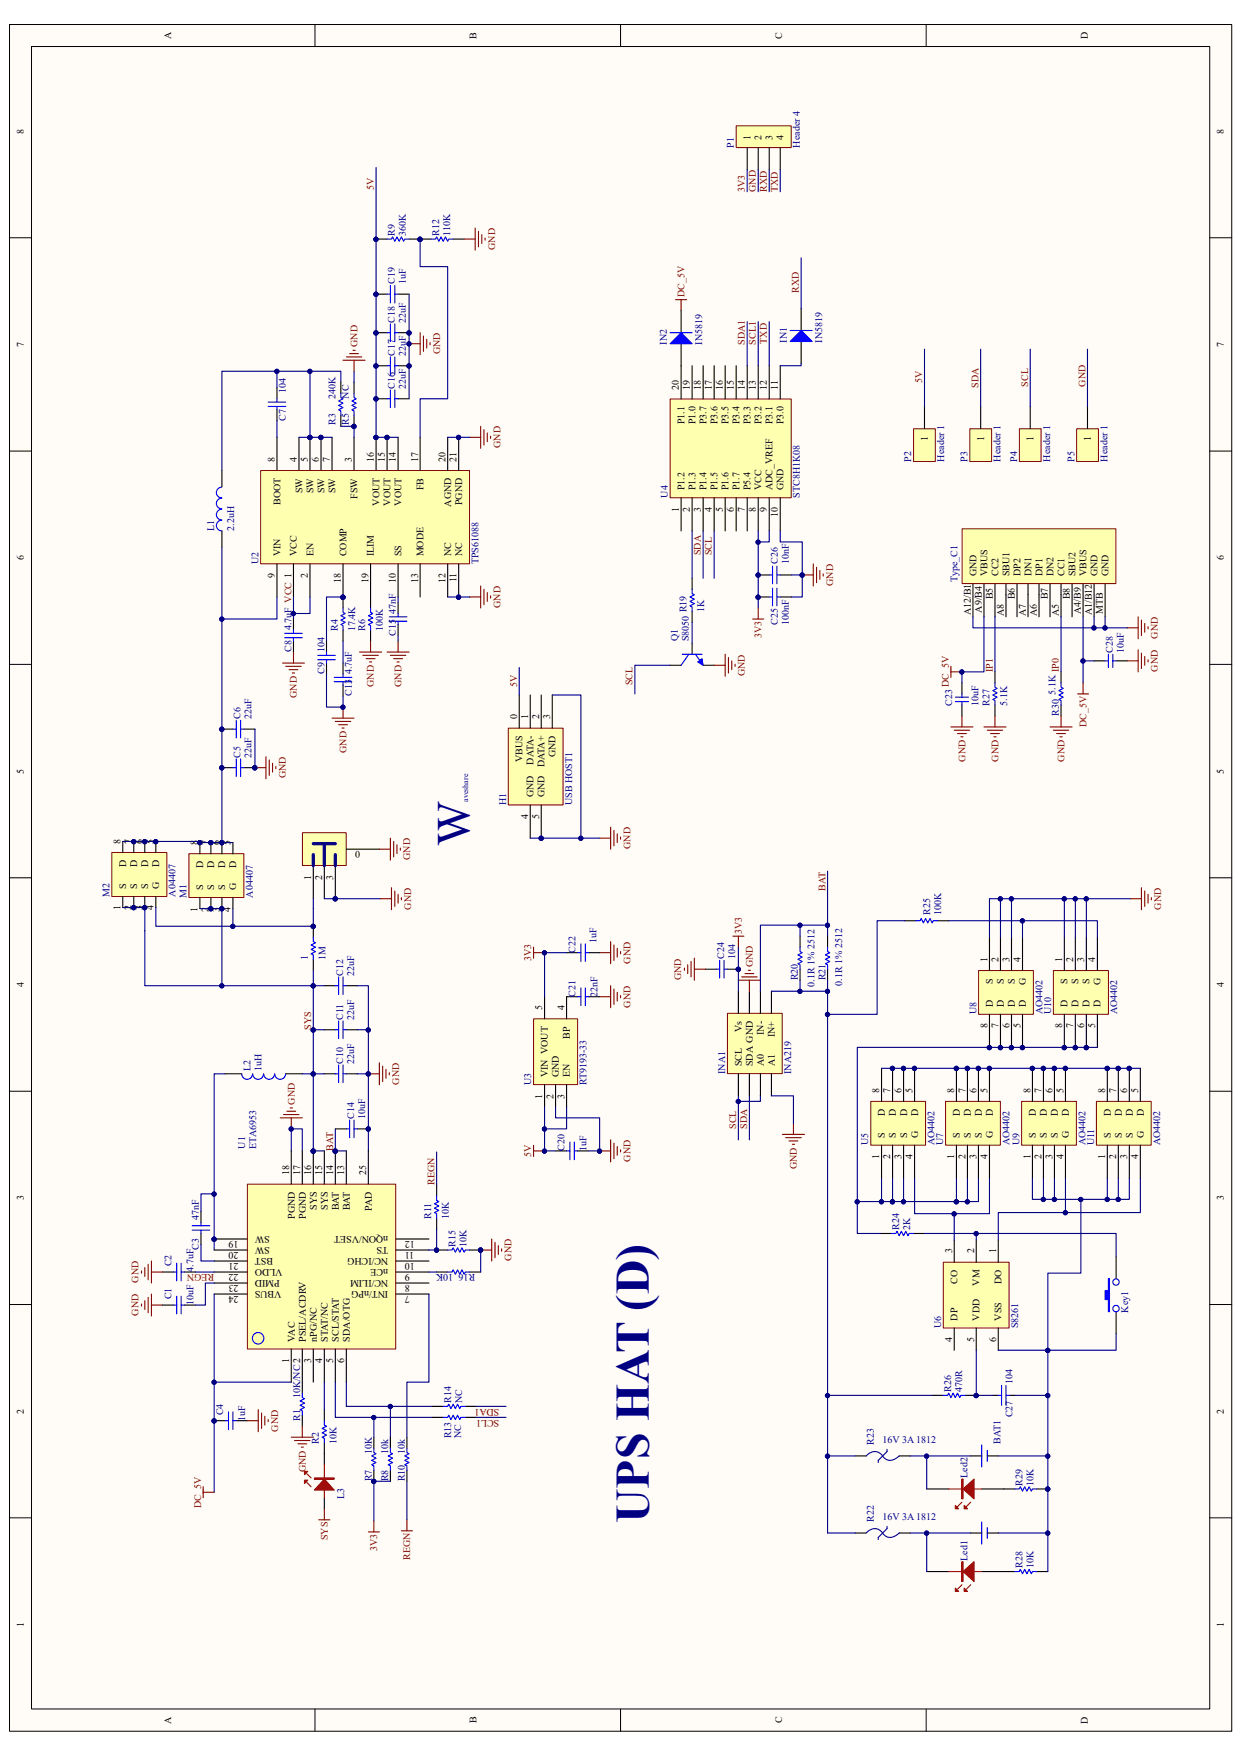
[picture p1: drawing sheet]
<svg xmlns="http://www.w3.org/2000/svg" width="210mm" height="297mm" viewBox="0 0 210 297" stroke-linecap="round" stroke-linejoin="round" font-family="sans-serif">
<defs><g id="words">
<g font-size="8.1" fill="#000080">
<text x="79.6" y="143.2" transform="rotate(-90 79.6 143.2)">W</text>
<text x="109.8" y="257.8" transform="rotate(-90 109.8 257.8)">UPS HAT (D)</text>
</g>
<g font-size="1.7">
<text x="29" y="6.6" transform="rotate(-90 29 6.6)">A</text>
<text x="80.6" y="6.6" transform="rotate(-90 80.6 6.6)">B</text>
<text x="132.4" y="6.6" transform="rotate(-90 132.4 6.6)">C</text>
<text x="184.1" y="6.6" transform="rotate(-90 184.1 6.6)">D</text>
<text x="4" y="22.6" transform="rotate(-90 4 22.6)">8</text>
<text x="127" y="23.7" transform="rotate(-90 127 23.7)">1</text>
<text x="128.9" y="23.7" transform="rotate(-90 128.9 23.7)">2</text>
<text x="130.7" y="23.7" transform="rotate(-90 130.7 23.7)">3</text>
<text x="132.6" y="23.7" transform="rotate(-90 132.6 23.7)">4</text>
<text x="207.1" y="22.6" transform="rotate(-90 207.1 22.6)">8</text>
<text x="4" y="58.7" transform="rotate(-90 4 58.7)">7</text>
<text x="207.1" y="58.7" transform="rotate(-90 207.1 58.7)">7</text>
<text x="114.9" y="66" transform="rotate(-90 114.9 66)">20</text>
<text x="116.8" y="66" transform="rotate(-90 116.8 66)">19</text>
<text x="118.6" y="66" transform="rotate(-90 118.6 66)">18</text>
<text x="120.5" y="66" transform="rotate(-90 120.5 66)">17</text>
<text x="122.3" y="66" transform="rotate(-90 122.3 66)">16</text>
<text x="124.2" y="66" transform="rotate(-90 124.2 66)">15</text>
<text x="126.1" y="66" transform="rotate(-90 126.1 66)">14</text>
<text x="127.9" y="66" transform="rotate(-90 127.9 66)">13</text>
<text x="129.8" y="66" transform="rotate(-90 129.8 66)">12</text>
<text x="131.7" y="66" transform="rotate(-90 131.7 66)">11</text>
<text x="115.8" y="71.8" transform="rotate(-90 115.8 71.8)">P1.1</text>
<text x="117.7" y="71.8" transform="rotate(-90 117.7 71.8)">P1.0</text>
<text x="119.5" y="71.8" transform="rotate(-90 119.5 71.8)">P3.7</text>
<text x="121.4" y="71.8" transform="rotate(-90 121.4 71.8)">P3.6</text>
<text x="123.3" y="71.8" transform="rotate(-90 123.3 71.8)">P3.5</text>
<text x="125.1" y="71.8" transform="rotate(-90 125.1 71.8)">P3.4</text>
<text x="127" y="71.8" transform="rotate(-90 127 71.8)">P3.3</text>
<text x="128.9" y="71.8" transform="rotate(-90 128.9 71.8)">P3.2</text>
<text x="130.7" y="71.8" transform="rotate(-90 130.7 71.8)">P3.1</text>
<text x="132.6" y="71.8" transform="rotate(-90 132.6 71.8)">P3.0</text>
<text x="157" y="74.7" transform="rotate(-90 157 74.7)">1</text>
<text x="166.5" y="74.7" transform="rotate(-90 166.5 74.7)">1</text>
<text x="174.9" y="74.7" transform="rotate(-90 174.9 74.7)">1</text>
<text x="184.6" y="74.7" transform="rotate(-90 184.6 74.7)">1</text>
<text x="46.5" y="78.1" transform="rotate(-90 46.5 78.1)">8</text>
<text x="50.2" y="78.1" transform="rotate(-90 50.2 78.1)">4</text>
<text x="51.2" y="83.4" transform="rotate(-90 51.2 83.4)">SW</text>
<text x="52.1" y="78.1" transform="rotate(-90 52.1 78.1)">5</text>
<text x="53" y="83.4" transform="rotate(-90 53 83.4)">SW</text>
<text x="54" y="78.1" transform="rotate(-90 54 78.1)">6</text>
<text x="54.9" y="83.4" transform="rotate(-90 54.9 83.4)">SW</text>
<text x="55.8" y="78.1" transform="rotate(-90 55.8 78.1)">7</text>
<text x="56.8" y="83.4" transform="rotate(-90 56.8 83.4)">SW</text>
<text x="59.6" y="78.1" transform="rotate(-90 59.6 78.1)">3</text>
<text x="63.3" y="78.1" transform="rotate(-90 63.3 78.1)">16</text>
<text x="65.2" y="78.1" transform="rotate(-90 65.2 78.1)">15</text>
<text x="67" y="78.1" transform="rotate(-90 67 78.1)">14</text>
<text x="70.7" y="78.1" transform="rotate(-90 70.7 78.1)">17</text>
<text x="71.7" y="83" transform="rotate(-90 71.7 83)">FB</text>
<text x="75.4" y="78.1" transform="rotate(-90 75.4 78.1)">20</text>
<text x="77.3" y="78.1" transform="rotate(-90 77.3 78.1)">21</text>
<text x="115.8" y="83" transform="rotate(-90 115.8 83)">P1.2</text>
<text x="117.7" y="83" transform="rotate(-90 117.7 83)">P1.3</text>
<text x="119.5" y="83" transform="rotate(-90 119.5 83)">P1.4</text>
<text x="121.4" y="83" transform="rotate(-90 121.4 83)">P1.5</text>
<text x="123.3" y="83" transform="rotate(-90 123.3 83)">P1.6</text>
<text x="125.1" y="83" transform="rotate(-90 125.1 83)">P1.7</text>
<text x="127" y="83" transform="rotate(-90 127 83)">P5.4</text>
<text x="128.9" y="83" transform="rotate(-90 128.9 83)">VCC</text>
<text x="130.7" y="83" transform="rotate(-90 130.7 83)">ADC_VREF</text>
<text x="132.6" y="83" transform="rotate(-90 132.6 83)">GND</text>
<text x="47.5" y="85.5" transform="rotate(-90 47.5 85.5)">BOOT</text>
<text x="60.5" y="84.4" transform="rotate(-90 60.5 84.4)">FSW</text>
<text x="64.2" y="85.6" transform="rotate(-90 64.2 85.6)">VOUT</text>
<text x="66.1" y="85.6" transform="rotate(-90 66.1 85.6)">VOUT</text>
<text x="67.9" y="85.6" transform="rotate(-90 67.9 85.6)">VOUT</text>
<text x="76.3" y="85.8" transform="rotate(-90 76.3 85.8)">AGND</text>
<text x="78.2" y="85.5" transform="rotate(-90 78.2 85.5)">PGND</text>
<text x="114.9" y="86.6" transform="rotate(-90 114.9 86.6)">1</text>
<text x="116.8" y="86.6" transform="rotate(-90 116.8 86.6)">2</text>
<text x="118.6" y="86.6" transform="rotate(-90 118.6 86.6)">3</text>
<text x="120.5" y="86.6" transform="rotate(-90 120.5 86.6)">4</text>
<text x="122.3" y="86.6" transform="rotate(-90 122.3 86.6)">5</text>
<text x="124.2" y="86.6" transform="rotate(-90 124.2 86.6)">6</text>
<text x="126.1" y="86.6" transform="rotate(-90 126.1 86.6)">7</text>
<text x="127.9" y="86.6" transform="rotate(-90 127.9 86.6)">8</text>
<text x="129.8" y="86.6" transform="rotate(-90 129.8 86.6)">9</text>
<text x="131.7" y="87.4" transform="rotate(-90 131.7 87.4)">10</text>
<text x="4" y="94.8" transform="rotate(-90 4 94.8)">6</text>
<text x="47.5" y="94.1" transform="rotate(-90 47.5 94.1)">VIN</text>
<text x="50.2" y="94.1" transform="rotate(-90 50.2 94.1)">VCC</text>
<text x="53" y="94.1" transform="rotate(-90 53 94.1)">EN</text>
<text x="58.6" y="94.1" transform="rotate(-90 58.6 94.1)">COMP</text>
<text x="63.3" y="94.1" transform="rotate(-90 63.3 94.1)">ILIM</text>
<text x="67.9" y="94.1" transform="rotate(-90 67.9 94.1)">SS</text>
<text x="71.7" y="94.1" transform="rotate(-90 71.7 94.1)">MODE</text>
<text x="76.3" y="94.1" transform="rotate(-90 76.3 94.1)">NC</text>
<text x="78.2" y="94.1" transform="rotate(-90 78.2 94.1)">NC</text>
<text x="207.1" y="94.8" transform="rotate(-90 207.1 94.8)">6</text>
<text x="46.5" y="97.8" transform="rotate(-90 46.5 97.8)">9</text>
<text x="52.1" y="97.8" transform="rotate(-90 52.1 97.8)">2</text>
<text x="57.7" y="98.6" transform="rotate(-90 57.7 98.6)">18</text>
<text x="62.4" y="98.6" transform="rotate(-90 62.4 98.6)">19</text>
<text x="67" y="98.6" transform="rotate(-90 67 98.6)">10</text>
<text x="70.7" y="98.6" transform="rotate(-90 70.7 98.6)">13</text>
<text x="75.4" y="98.6" transform="rotate(-90 75.4 98.6)">12</text>
<text x="77.3" y="98.6" transform="rotate(-90 77.3 98.6)">11</text>
<text x="165.2" y="97.5" transform="rotate(-90 165.2 97.5)">GND</text>
<text x="167.1" y="97.5" transform="rotate(-90 167.1 97.5)">VBUS</text>
<text x="168" y="101.4" transform="rotate(-90 168 101.4)">B5</text>
<text x="169" y="97.5" transform="rotate(-90 169 97.5)">CC2</text>
<text x="170.8" y="97.5" transform="rotate(-90 170.8 97.5)">SBU1</text>
<text x="171.7" y="101.4" transform="rotate(-90 171.7 101.4)">B6</text>
<text x="172.7" y="97.5" transform="rotate(-90 172.7 97.5)">DP2</text>
<text x="174.5" y="97.5" transform="rotate(-90 174.5 97.5)">DN1</text>
<text x="176.4" y="97.5" transform="rotate(-90 176.4 97.5)">DP1</text>
<text x="177.3" y="101.4" transform="rotate(-90 177.3 101.4)">B7</text>
<text x="178.3" y="97.5" transform="rotate(-90 178.3 97.5)">DN2</text>
<text x="180.1" y="97.5" transform="rotate(-90 180.1 97.5)">CC1</text>
<text x="181.1" y="101.4" transform="rotate(-90 181.1 101.4)">B8</text>
<text x="182" y="97.5" transform="rotate(-90 182 97.5)">SBU2</text>
<text x="183.9" y="97.5" transform="rotate(-90 183.9 97.5)">VBUS</text>
<text x="185.7" y="97.5" transform="rotate(-90 185.7 97.5)">GND</text>
<text x="187.6" y="97.5" transform="rotate(-90 187.6 97.5)">GND</text>
<text x="164.3" y="104.1" transform="rotate(-90 164.3 104.1)">A12/B1</text>
<text x="166.2" y="103.7" transform="rotate(-90 166.2 103.7)">A9/B4</text>
<text x="169.9" y="104.2" transform="rotate(-90 169.9 104.2)">A8</text>
<text x="173.6" y="104.2" transform="rotate(-90 173.6 104.2)">A7</text>
<text x="175.5" y="104.2" transform="rotate(-90 175.5 104.2)">A6</text>
<text x="179.2" y="104.2" transform="rotate(-90 179.2 104.2)">A5</text>
<text x="182.9" y="103.9" transform="rotate(-90 182.9 103.9)">A4/B9</text>
<text x="184.8" y="104.1" transform="rotate(-90 184.8 104.1)">A1/B12</text>
<text x="186.6" y="103.9" transform="rotate(-90 186.6 103.9)">MTB</text>
<text x="87.5" y="121.7" transform="rotate(-90 87.5 121.7)">0</text>
<text x="89.4" y="121.7" transform="rotate(-90 89.4 121.7)">1</text>
<text x="91.2" y="121.7" transform="rotate(-90 91.2 121.7)">2</text>
<text x="93.1" y="121.7" transform="rotate(-90 93.1 121.7)">3</text>
<text x="4" y="130.9" transform="rotate(-90 4 130.9)">5</text>
<text x="88.4" y="129" transform="rotate(-90 88.4 129)">VBUS</text>
<text x="90.3" y="129.4" transform="rotate(-90 90.3 129.4)">DATA-</text>
<text x="92.2" y="129.8" transform="rotate(-90 92.2 129.8)">DATA+</text>
<text x="94" y="128.1" transform="rotate(-90 94 128.1)">GND</text>
<text x="207.1" y="130.9" transform="rotate(-90 207.1 130.9)">5</text>
<text x="90.3" y="135" transform="rotate(-90 90.3 135)">GND</text>
<text x="92.2" y="135" transform="rotate(-90 92.2 135)">GND</text>
<text x="20.4" y="142.8" transform="rotate(-90 20.4 142.8)">8</text>
<text x="22.3" y="142.8" transform="rotate(-90 22.3 142.8)">7</text>
<text x="24.1" y="142.8" transform="rotate(-90 24.1 142.8)">6</text>
<text x="26" y="142.8" transform="rotate(-90 26 142.8)">5</text>
<text x="33.4" y="143" transform="rotate(-90 33.4 143)">8</text>
<text x="35.3" y="143" transform="rotate(-90 35.3 143)">7</text>
<text x="37.2" y="143" transform="rotate(-90 37.2 143)">6</text>
<text x="39" y="143" transform="rotate(-90 39 143)">5</text>
<text x="89.4" y="138.6" transform="rotate(-90 89.4 138.6)">4</text>
<text x="91.2" y="138.6" transform="rotate(-90 91.2 138.6)">5</text>
<text x="21.3" y="146.8" transform="rotate(-90 21.3 146.8)">D</text>
<text x="23.2" y="146.8" transform="rotate(-90 23.2 146.8)">D</text>
<text x="25.1" y="146.8" transform="rotate(-90 25.1 146.8)">D</text>
<text x="26.9" y="146.8" transform="rotate(-90 26.9 146.8)">D</text>
<text x="34.4" y="147" transform="rotate(-90 34.4 147)">D</text>
<text x="36.2" y="147" transform="rotate(-90 36.2 147)">D</text>
<text x="38.1" y="147" transform="rotate(-90 38.1 147)">D</text>
<text x="40" y="147" transform="rotate(-90 40 147)">D</text>
<text x="52.7" y="148.8" transform="rotate(-90 52.7 148.8)">1</text>
<text x="54.5" y="148.8" transform="rotate(-90 54.5 148.8)">2</text>
<text x="56.4" y="148.8" transform="rotate(-90 56.4 148.8)">3</text>
<text x="61" y="144.1" transform="rotate(180 61 144.1)">0</text>
<text x="20.4" y="154.1" transform="rotate(-90 20.4 154.1)">1</text>
<text x="21.3" y="150.4" transform="rotate(-90 21.3 150.4)">S</text>
<text x="22.3" y="154.1" transform="rotate(-90 22.3 154.1)">2</text>
<text x="23.2" y="150.4" transform="rotate(-90 23.2 150.4)">S</text>
<text x="24.1" y="154.1" transform="rotate(-90 24.1 154.1)">3</text>
<text x="25.1" y="150.4" transform="rotate(-90 25.1 150.4)">S</text>
<text x="26" y="154.1" transform="rotate(-90 26 154.1)">4</text>
<text x="26.9" y="150.4" transform="rotate(-90 26.9 150.4)">G</text>
<text x="33.4" y="154.3" transform="rotate(-90 33.4 154.3)">1</text>
<text x="34.4" y="150.6" transform="rotate(-90 34.4 150.6)">S</text>
<text x="35.3" y="154.3" transform="rotate(-90 35.3 154.3)">2</text>
<text x="36.2" y="150.6" transform="rotate(-90 36.2 150.6)">S</text>
<text x="37.2" y="154.3" transform="rotate(-90 37.2 154.3)">3</text>
<text x="38.1" y="150.6" transform="rotate(-90 38.1 150.6)">S</text>
<text x="39" y="154.3" transform="rotate(-90 39 154.3)">4</text>
<text x="40" y="150.6" transform="rotate(-90 40 150.6)">G</text>
<text x="4" y="167" transform="rotate(-90 4 167)">4</text>
<text x="167.1" y="162.7" transform="rotate(-90 167.1 162.7)">1</text>
<text x="168" y="166.5" transform="rotate(-90 168 166.5)">S</text>
<text x="169" y="162.7" transform="rotate(-90 169 162.7)">2</text>
<text x="169.9" y="166.5" transform="rotate(-90 169.9 166.5)">S</text>
<text x="170.8" y="162.7" transform="rotate(-90 170.8 162.7)">3</text>
<text x="171.7" y="166.5" transform="rotate(-90 171.7 166.5)">S</text>
<text x="172.7" y="162.7" transform="rotate(-90 172.7 162.7)">4</text>
<text x="173.6" y="166.8" transform="rotate(-90 173.6 166.8)">G</text>
<text x="179.7" y="162.7" transform="rotate(-90 179.7 162.7)">1</text>
<text x="180.7" y="166.5" transform="rotate(-90 180.7 166.5)">S</text>
<text x="181.6" y="162.7" transform="rotate(-90 181.6 162.7)">2</text>
<text x="182.5" y="166.5" transform="rotate(-90 182.5 166.5)">S</text>
<text x="183.5" y="162.7" transform="rotate(-90 183.5 162.7)">3</text>
<text x="184.4" y="166.5" transform="rotate(-90 184.4 166.5)">S</text>
<text x="185.3" y="162.7" transform="rotate(-90 185.3 162.7)">4</text>
<text x="186.3" y="166.8" transform="rotate(-90 186.3 166.8)">G</text>
<text x="207.1" y="167" transform="rotate(-90 207.1 167)">4</text>
<text x="91.8" y="170.9" transform="rotate(-90 91.8 170.9)">5</text>
<text x="95.5" y="170.9" transform="rotate(-90 95.5 170.9)">4</text>
<text x="167.1" y="174" transform="rotate(-90 167.1 174)">8</text>
<text x="168" y="170.3" transform="rotate(-90 168 170.3)">D</text>
<text x="169" y="174" transform="rotate(-90 169 174)">7</text>
<text x="169.9" y="170.3" transform="rotate(-90 169.9 170.3)">D</text>
<text x="170.8" y="174" transform="rotate(-90 170.8 174)">6</text>
<text x="171.7" y="170.3" transform="rotate(-90 171.7 170.3)">D</text>
<text x="172.7" y="174" transform="rotate(-90 172.7 174)">5</text>
<text x="173.6" y="170.3" transform="rotate(-90 173.6 170.3)">D</text>
<text x="179.7" y="174" transform="rotate(-90 179.7 174)">8</text>
<text x="180.7" y="170.3" transform="rotate(-90 180.7 170.3)">D</text>
<text x="181.6" y="174" transform="rotate(-90 181.6 174)">7</text>
<text x="182.5" y="170.3" transform="rotate(-90 182.5 170.3)">D</text>
<text x="183.5" y="174" transform="rotate(-90 183.5 174)">6</text>
<text x="184.4" y="170.3" transform="rotate(-90 184.4 170.3)">D</text>
<text x="185.3" y="174" transform="rotate(-90 185.3 174)">5</text>
<text x="186.3" y="170.3" transform="rotate(-90 186.3 170.3)">D</text>
<text x="96.4" y="175.8" transform="rotate(-90 96.4 175.8)">BP</text>
<text x="125.5" y="174.7" transform="rotate(-90 125.5 174.7)">Vs</text>
<text x="129.2" y="175.1" transform="rotate(-90 129.2 175.1)">IN-</text>
<text x="131.1" y="175.5" transform="rotate(-90 131.1 175.5)">IN+</text>
<text x="91.8" y="185.9" transform="rotate(-90 91.8 185.9)">1</text>
<text x="92.7" y="182.3" transform="rotate(-90 92.7 182.3)">VIN VOUT</text>
<text x="93.6" y="185.9" transform="rotate(-90 93.6 185.9)">2</text>
<text x="94.6" y="182.3" transform="rotate(-90 94.6 182.3)">GND</text>
<text x="95.5" y="185.9" transform="rotate(-90 95.5 185.9)">3</text>
<text x="96.4" y="182.3" transform="rotate(-90 96.4 182.3)">EN</text>
<text x="125.5" y="180.4" transform="rotate(-90 125.5 180.4)">SCL</text>
<text x="127.4" y="180.4" transform="rotate(-90 127.4 180.4)">SDA GND</text>
<text x="129.2" y="180.4" transform="rotate(-90 129.2 180.4)">A0</text>
<text x="131.1" y="180.4" transform="rotate(-90 131.1 180.4)">A1</text>
<text x="148.8" y="184.9" transform="rotate(-90 148.8 184.9)">8</text>
<text x="150.7" y="184.9" transform="rotate(-90 150.7 184.9)">7</text>
<text x="152.6" y="184.9" transform="rotate(-90 152.6 184.9)">6</text>
<text x="154.4" y="184.9" transform="rotate(-90 154.4 184.9)">5</text>
<text x="161.5" y="184.9" transform="rotate(-90 161.5 184.9)">8</text>
<text x="163.4" y="184.9" transform="rotate(-90 163.4 184.9)">7</text>
<text x="165.2" y="184.9" transform="rotate(-90 165.2 184.9)">6</text>
<text x="167.1" y="184.9" transform="rotate(-90 167.1 184.9)">5</text>
<text x="174.4" y="184.9" transform="rotate(-90 174.4 184.9)">8</text>
<text x="176.2" y="184.9" transform="rotate(-90 176.2 184.9)">7</text>
<text x="178.1" y="184.9" transform="rotate(-90 178.1 184.9)">6</text>
<text x="180" y="184.9" transform="rotate(-90 180 184.9)">5</text>
<text x="187" y="184.9" transform="rotate(-90 187 184.9)">8</text>
<text x="188.9" y="184.9" transform="rotate(-90 188.9 184.9)">7</text>
<text x="190.8" y="184.9" transform="rotate(-90 190.8 184.9)">6</text>
<text x="192.6" y="184.9" transform="rotate(-90 192.6 184.9)">5</text>
<text x="149.7" y="188.9" transform="rotate(-90 149.7 188.9)">D</text>
<text x="151.6" y="188.9" transform="rotate(-90 151.6 188.9)">D</text>
<text x="153.5" y="188.9" transform="rotate(-90 153.5 188.9)">D</text>
<text x="155.4" y="188.9" transform="rotate(-90 155.4 188.9)">D</text>
<text x="162.4" y="188.9" transform="rotate(-90 162.4 188.9)">D</text>
<text x="164.3" y="188.9" transform="rotate(-90 164.3 188.9)">D</text>
<text x="166.2" y="188.9" transform="rotate(-90 166.2 188.9)">D</text>
<text x="168" y="188.9" transform="rotate(-90 168 188.9)">D</text>
<text x="175.3" y="188.9" transform="rotate(-90 175.3 188.9)">D</text>
<text x="177.2" y="188.9" transform="rotate(-90 177.2 188.9)">D</text>
<text x="179" y="188.9" transform="rotate(-90 179 188.9)">D</text>
<text x="180.9" y="188.9" transform="rotate(-90 180.9 188.9)">D</text>
<text x="188" y="188.9" transform="rotate(-90 188 188.9)">D</text>
<text x="189.8" y="188.9" transform="rotate(-90 189.8 188.9)">D</text>
<text x="191.7" y="188.9" transform="rotate(-90 191.7 188.9)">D</text>
<text x="193.5" y="188.9" transform="rotate(-90 193.5 188.9)">D</text>
<text x="148.8" y="196.2" transform="rotate(-90 148.8 196.2)">1</text>
<text x="149.7" y="192.5" transform="rotate(-90 149.7 192.5)">S</text>
<text x="150.7" y="196.2" transform="rotate(-90 150.7 196.2)">2</text>
<text x="151.6" y="192.5" transform="rotate(-90 151.6 192.5)">S</text>
<text x="152.6" y="196.2" transform="rotate(-90 152.6 196.2)">3</text>
<text x="153.5" y="192.5" transform="rotate(-90 153.5 192.5)">S</text>
<text x="154.4" y="196.2" transform="rotate(-90 154.4 196.2)">4</text>
<text x="155.4" y="192.5" transform="rotate(-90 155.4 192.5)">G</text>
<text x="161.5" y="196.2" transform="rotate(-90 161.5 196.2)">1</text>
<text x="162.4" y="192.5" transform="rotate(-90 162.4 192.5)">S</text>
<text x="163.4" y="196.2" transform="rotate(-90 163.4 196.2)">2</text>
<text x="164.3" y="192.5" transform="rotate(-90 164.3 192.5)">S</text>
<text x="165.2" y="196.2" transform="rotate(-90 165.2 196.2)">3</text>
<text x="166.2" y="192.5" transform="rotate(-90 166.2 192.5)">S</text>
<text x="167.1" y="196.2" transform="rotate(-90 167.1 196.2)">4</text>
<text x="168" y="192.5" transform="rotate(-90 168 192.5)">G</text>
<text x="174.4" y="196.2" transform="rotate(-90 174.4 196.2)">1</text>
<text x="175.3" y="192.5" transform="rotate(-90 175.3 192.5)">S</text>
<text x="176.2" y="196.2" transform="rotate(-90 176.2 196.2)">2</text>
<text x="177.2" y="192.5" transform="rotate(-90 177.2 192.5)">S</text>
<text x="178.1" y="196.2" transform="rotate(-90 178.1 196.2)">3</text>
<text x="179" y="192.5" transform="rotate(-90 179 192.5)">S</text>
<text x="180" y="196.2" transform="rotate(-90 180 196.2)">4</text>
<text x="180.9" y="192.5" transform="rotate(-90 180.9 192.5)">G</text>
<text x="187" y="196.2" transform="rotate(-90 187 196.2)">1</text>
<text x="188" y="192.5" transform="rotate(-90 188 192.5)">S</text>
<text x="188.9" y="196.2" transform="rotate(-90 188.9 196.2)">2</text>
<text x="189.8" y="192.5" transform="rotate(-90 189.8 192.5)">S</text>
<text x="190.8" y="196.2" transform="rotate(-90 190.8 196.2)">3</text>
<text x="191.7" y="192.5" transform="rotate(-90 191.7 192.5)">S</text>
<text x="192.6" y="196.2" transform="rotate(-90 192.6 196.2)">4</text>
<text x="193.5" y="192.5" transform="rotate(-90 193.5 192.5)">G</text>
<text x="4" y="203.2" transform="rotate(-90 4 203.2)">3</text>
<text x="48.9" y="198.9" transform="rotate(-90 48.9 198.9)">18</text>
<text x="50.8" y="198.9" transform="rotate(-90 50.8 198.9)">17</text>
<text x="52.7" y="198.9" transform="rotate(-90 52.7 198.9)">16</text>
<text x="54.5" y="198.9" transform="rotate(-90 54.5 198.9)">15</text>
<text x="56.4" y="198.9" transform="rotate(-90 56.4 198.9)">14</text>
<text x="58.3" y="198.9" transform="rotate(-90 58.3 198.9)">13</text>
<text x="62" y="198.9" transform="rotate(-90 62 198.9)">25</text>
<text x="207.1" y="203.2" transform="rotate(-90 207.1 203.2)">3</text>
<text x="45.7" y="209.1" transform="rotate(180 45.7 209.1)">SW</text>
<text x="49.9" y="206.2" transform="rotate(-90 49.9 206.2)">PGND</text>
<text x="51.7" y="206.2" transform="rotate(-90 51.7 206.2)">PGND</text>
<text x="53.6" y="204.8" transform="rotate(-90 53.6 204.8)">SYS</text>
<text x="55.5" y="204.8" transform="rotate(-90 55.5 204.8)">SYS</text>
<text x="57.3" y="204.9" transform="rotate(-90 57.3 204.9)">BAT</text>
<text x="59.2" y="204.9" transform="rotate(-90 59.2 204.9)">BAT</text>
<text x="62.9" y="204.9" transform="rotate(-90 62.9 204.9)">PAD</text>
<text x="65.7" y="209.1" transform="rotate(180 65.7 209.1)">nQON/VSET</text>
<text x="40.3" y="210.1" transform="rotate(180 40.3 210.1)">19</text>
<text x="40.3" y="211.9" transform="rotate(180 40.3 211.9)">20</text>
<text x="40.3" y="213.8" transform="rotate(180 40.3 213.8)">21</text>
<text x="40.3" y="215.6" transform="rotate(180 40.3 215.6)">22</text>
<text x="45.7" y="211" transform="rotate(180 45.7 211)">SW</text>
<text x="46.2" y="212.9" transform="rotate(180 46.2 212.9)">BST</text>
<text x="47.8" y="214.7" transform="rotate(180 47.8 214.7)">VLDO</text>
<text x="65.7" y="214.7" transform="rotate(180 65.7 214.7)">nCE</text>
<text x="65.7" y="212.9" transform="rotate(180 65.7 212.9)">NC/ICHG</text>
<text x="65.7" y="211" transform="rotate(180 65.7 211)">TS</text>
<text x="69.3" y="215.6" transform="rotate(180 69.3 215.6)">9</text>
<text x="70.1" y="211.9" transform="rotate(180 70.1 211.9)">11</text>
<text x="70.2" y="213.8" transform="rotate(180 70.2 213.8)">10</text>
<text x="70.2" y="210.1" transform="rotate(180 70.2 210.1)">12</text>
<text x="161.1" y="212.1" transform="rotate(-90 161.1 212.1)">3</text>
<text x="164.8" y="212.1" transform="rotate(-90 164.8 212.1)">2</text>
<text x="168.6" y="212.1" transform="rotate(-90 168.6 212.1)">1</text>
<text x="40.3" y="217.5" transform="rotate(180 40.3 217.5)">23</text>
<text x="40.3" y="219.4" transform="rotate(180 40.3 219.4)">24</text>
<text x="47.4" y="216.6" transform="rotate(180 47.4 216.6)">PMID</text>
<text x="47.6" y="218.4" transform="rotate(180 47.6 218.4)">VBUS</text>
<text x="65.7" y="218.4" transform="rotate(180 65.7 218.4)">INT/nPG</text>
<text x="65.7" y="216.6" transform="rotate(180 65.7 216.6)">NC/ILIM</text>
<text x="69.3" y="219.4" transform="rotate(180 69.3 219.4)">7</text>
<text x="69.3" y="217.5" transform="rotate(180 69.3 217.5)">8</text>
<text x="162.1" y="217.3" transform="rotate(-90 162.1 217.3)">CO</text>
<text x="165.8" y="217.6" transform="rotate(-90 165.8 217.6)">VM</text>
<text x="169.5" y="217.3" transform="rotate(-90 169.5 217.3)">DO</text>
<text x="49.9" y="227" transform="rotate(-90 49.9 227)">VAC</text>
<text x="51.7" y="227" transform="rotate(-90 51.7 227)">PSEL/ACDRV</text>
<text x="53.6" y="227" transform="rotate(-90 53.6 227)">nPG/NC</text>
<text x="55.5" y="227" transform="rotate(-90 55.5 227)">STAT/NC</text>
<text x="57.3" y="227" transform="rotate(-90 57.3 227)">SCL/STAT</text>
<text x="59.2" y="227" transform="rotate(-90 59.2 227)">SDA/OTG</text>
<text x="161.1" y="227.1" transform="rotate(-90 161.1 227.1)">4</text>
<text x="162.1" y="223.5" transform="rotate(-90 162.1 223.5)">DP</text>
<text x="164.8" y="227.1" transform="rotate(-90 164.8 227.1)">5</text>
<text x="165.8" y="223.5" transform="rotate(-90 165.8 223.5)">VDD</text>
<text x="168.6" y="227.1" transform="rotate(-90 168.6 227.1)">6</text>
<text x="169.5" y="223.5" transform="rotate(-90 169.5 223.5)">VSS</text>
<text x="48.9" y="230.6" transform="rotate(-90 48.9 230.6)">1</text>
<text x="52.7" y="230.6" transform="rotate(-90 52.7 230.6)">3</text>
<text x="54.5" y="230.6" transform="rotate(-90 54.5 230.6)">4</text>
<text x="56.4" y="230.6" transform="rotate(-90 56.4 230.6)">5</text>
<text x="58.3" y="230.6" transform="rotate(-90 58.3 230.6)">6</text>
<text x="4" y="239.3" transform="rotate(-90 4 239.3)">2</text>
<text x="207.1" y="239.3" transform="rotate(-90 207.1 239.3)">2</text>
<text x="4" y="275.3" transform="rotate(-90 4 275.3)">1</text>
<text x="207.1" y="275.3" transform="rotate(-90 207.1 275.3)">1</text>
<text x="29" y="291.7" transform="rotate(-90 29 291.7)">A</text>
<text x="80.6" y="291.7" transform="rotate(-90 80.6 291.7)">B</text>
<text x="132.4" y="291.7" transform="rotate(-90 132.4 291.7)">C</text>
<text x="184.1" y="291.7" transform="rotate(-90 184.1 291.7)">D</text>
</g>
<g font-size="1.7" fill="#000080">
<text x="124.2" y="25" transform="rotate(-90 124.2 25)">P1</text>
<text x="135.4" y="25" transform="rotate(-90 135.4 25)">Header 4</text>
<text x="66.8" y="39.9" transform="rotate(-90 66.8 39.9)">R9</text>
<text x="68.7" y="39.9" transform="rotate(-90 68.7 39.9)">360K</text>
<text x="74.3" y="39.9" transform="rotate(-90 74.3 39.9)">R12</text>
<text x="76.2" y="39.9" transform="rotate(-90 76.2 39.9)">110K</text>
<text x="66.8" y="48.1" transform="rotate(-90 66.8 48.1)">C19</text>
<text x="68.7" y="48.1" transform="rotate(-90 68.7 48.1)">1uF</text>
<text x="66.8" y="54.6" transform="rotate(-90 66.8 54.6)">C18</text>
<text x="68.7" y="54.6" transform="rotate(-90 68.7 54.6)">22uF</text>
<text x="112.9" y="58.3" transform="rotate(-90 112.9 58.3)">IN2</text>
<text x="118.8" y="58.3" transform="rotate(-90 118.8 58.3)">IN5819</text>
<text x="133.2" y="58" transform="rotate(-90 133.2 58)">IN1</text>
<text x="139.1" y="58" transform="rotate(-90 139.1 58)">IN5819</text>
<text x="66.8" y="65.8" transform="rotate(-90 66.8 65.8)">C16</text>
<text x="66.8" y="60.2" transform="rotate(-90 66.8 60.2)">C17</text>
<text x="68.7" y="65.8" transform="rotate(-90 68.7 65.8)">22uF</text>
<text x="68.7" y="60.2" transform="rotate(-90 68.7 60.2)">22uF</text>
<text x="48.4" y="71.2" transform="rotate(-90 48.4 71.2)">C7</text>
<text x="48.4" y="66.5" transform="rotate(-90 48.4 66.5)">104</text>
<text x="56.8" y="72" transform="rotate(-90 56.8 72)">R3</text>
<text x="56.8" y="67.5" transform="rotate(-90 56.8 67.5)">240K</text>
<text x="59" y="72" transform="rotate(-90 59 72)">R5</text>
<text x="59" y="67.5" transform="rotate(-90 59 67.5)">NC</text>
<text x="154.2" y="78.1" transform="rotate(-90 154.2 78.1)">P2</text>
<text x="159.8" y="78.1" transform="rotate(-90 159.8 78.1)">Header 1</text>
<text x="163.7" y="78.1" transform="rotate(-90 163.7 78.1)">P3</text>
<text x="169.3" y="78.1" transform="rotate(-90 169.3 78.1)">Header 1</text>
<text x="172.1" y="78.1" transform="rotate(-90 172.1 78.1)">P4</text>
<text x="177.7" y="78.1" transform="rotate(-90 177.7 78.1)">Header 1</text>
<text x="181.8" y="78.1" transform="rotate(-90 181.8 78.1)">P5</text>
<text x="187.4" y="78.1" transform="rotate(-90 187.4 78.1)">Header 1</text>
<text x="36.2" y="89.8" transform="rotate(-90 36.2 89.8)">L1</text>
<text x="39.6" y="89.8" transform="rotate(-90 39.6 89.8)">2.2uH</text>
<text x="113" y="84.2" transform="rotate(-90 113 84.2)">U4</text>
<text x="135.4" y="84.2" transform="rotate(-90 135.4 84.2)">STC8H1K08</text>
<text x="43.7" y="95.5" transform="rotate(-90 43.7 95.5)">U2</text>
<text x="81" y="95.5" transform="rotate(-90 81 95.5)">TPS61088</text>
<text x="131.7" y="95.5" transform="rotate(-90 131.7 95.5)">C26</text>
<text x="133.5" y="95.5" transform="rotate(-90 133.5 95.5)">10nF</text>
<text x="162.1" y="98.4" transform="rotate(-90 162.1 98.4)">Type_C1</text>
<text x="49.3" y="106.6" transform="rotate(-90 49.3 106.6)">4.7uF VCC 1</text>
<text x="57.1" y="106.8" transform="rotate(-90 57.1 106.8)">R4</text>
<text x="60.1" y="106.8" transform="rotate(-90 60.1 106.8)">17.4K</text>
<text x="61.8" y="106.8" transform="rotate(-90 61.8 106.8)">R6</text>
<text x="64.8" y="106.8" transform="rotate(-90 64.8 106.8)">100K</text>
<text x="67" y="107.6" transform="rotate(-90 67 107.6)">C15 47nF</text>
<text x="119.2" y="103.6" transform="rotate(-90 119.2 103.6)">1K</text>
<text x="131.7" y="105.7" transform="rotate(-90 131.7 105.7)">C25</text>
<text x="133.5" y="105.7" transform="rotate(-90 133.5 105.7)">100nF</text>
<text x="49.3" y="110.4" transform="rotate(-90 49.3 110.4)">C8</text>
<text x="54.9" y="110.4" transform="rotate(-90 54.9 110.4)">104</text>
<text x="114.7" y="108.5" transform="rotate(-90 114.7 108.5)">Q1</text>
<text x="116.6" y="108.5" transform="rotate(-90 116.6 108.5)">S8050 R19</text>
<text x="188.3" y="110.5" transform="rotate(-90 188.3 110.5)">C28</text>
<text x="190.2" y="110.5" transform="rotate(-90 190.2 110.5)">10uF</text>
<text x="54.9" y="114.1" transform="rotate(-90 54.9 114.1)">C9</text>
<text x="59.6" y="117.8" transform="rotate(-90 59.6 117.8)">C13 4.7uF</text>
<text x="161.1" y="119.5" transform="rotate(-90 161.1 119.5)">C23</text>
<text x="165.6" y="119.5" transform="rotate(-90 165.6 119.5)">10uF</text>
<text x="167.5" y="119.5" transform="rotate(-90 167.5 119.5)">R27</text>
<text x="170.4" y="119.5" transform="rotate(-90 170.4 119.5)">5.1K</text>
<text x="178.6" y="117.6" transform="rotate(-90 178.6 117.6)">5.1K</text>
<text x="40.7" y="121.7" transform="rotate(-90 40.7 121.7)">C6</text>
<text x="42.6" y="121.7" transform="rotate(-90 42.6 121.7)">22uF</text>
<text x="179.2" y="121.2" transform="rotate(-90 179.2 121.2)">R30</text>
<text x="40.7" y="128.2" transform="rotate(-90 40.7 128.2)">C5</text>
<text x="42.6" y="128.2" transform="rotate(-90 42.6 128.2)">22uF</text>
<text x="85.6" y="136.3" transform="rotate(-90 85.6 136.3)">H1</text>
<text x="96.8" y="136.3" transform="rotate(-90 96.8 136.3)">USB HOST1</text>
<text x="18.5" y="151.7" transform="rotate(-90 18.5 151.7)">M2</text>
<text x="29.7" y="151.7" transform="rotate(-90 29.7 151.7)">A04407</text>
<text x="31.6" y="151.9" transform="rotate(-90 31.6 151.9)">M1</text>
<text x="42.8" y="151.9" transform="rotate(-90 42.8 151.9)">A04407</text>
<text x="157.4" y="154.9" transform="rotate(-90 157.4 154.9)">R25</text>
<text x="159.3" y="154.9" transform="rotate(-90 159.3 154.9)">100K</text>
<text x="97.4" y="161.2" transform="rotate(-90 97.4 161.2)">C22</text>
<text x="100.9" y="159.6" transform="rotate(-90 100.9 159.6)">1uF</text>
<text x="52.1" y="162.5" transform="rotate(-90 52.1 162.5)">1</text>
<text x="55.1" y="162.5" transform="rotate(-90 55.1 162.5)">1M</text>
<text x="58.1" y="165.1" transform="rotate(-90 58.1 165.1)">C12</text>
<text x="59.9" y="165.1" transform="rotate(-90 59.9 165.1)">22uF</text>
<text x="122.6" y="162.3" transform="rotate(-90 122.6 162.3)">C24</text>
<text x="124.4" y="162.3" transform="rotate(-90 124.4 162.3)">104</text>
<text x="135" y="165.9" transform="rotate(-90 135 165.9)">R20</text>
<text x="137.8" y="167" transform="rotate(-90 137.8 167)">0.1R 1% 2512</text>
<text x="139.7" y="165.9" transform="rotate(-90 139.7 165.9)">R21</text>
<text x="142.5" y="166.8" transform="rotate(-90 142.5 166.8)">0.1R 1% 2512</text>
<text x="58.1" y="172.6" transform="rotate(-90 58.1 172.6)">C11</text>
<text x="59.9" y="172.6" transform="rotate(-90 59.9 172.6)">22uF</text>
<text x="97.4" y="168.7" transform="rotate(-90 97.4 168.7)">C21</text>
<text x="101.1" y="168.7" transform="rotate(-90 101.1 168.7)">22nF</text>
<text x="165.2" y="171.7" transform="rotate(-90 165.2 171.7)">U8</text>
<text x="176.4" y="171.7" transform="rotate(-90 176.4 171.7)">AO4402</text>
<text x="177.9" y="171.7" transform="rotate(-90 177.9 171.7)">U10</text>
<text x="189.1" y="171.7" transform="rotate(-90 189.1 171.7)">AO4402</text>
<text x="42.4" y="181.2" transform="rotate(-90 42.4 181.2)">L2</text>
<text x="44.3" y="181.2" transform="rotate(-90 44.3 181.2)">1uH</text>
<text x="58.1" y="180" transform="rotate(-90 58.1 180)">C10</text>
<text x="59.9" y="180" transform="rotate(-90 59.9 180)">22uF</text>
<text x="89.9" y="183.6" transform="rotate(-90 89.9 183.6)">U3</text>
<text x="99.2" y="183.6" transform="rotate(-90 99.2 183.6)">RT9193-33</text>
<text x="122.7" y="181.7" transform="rotate(-90 122.7 181.7)">INA1</text>
<text x="133.9" y="181.7" transform="rotate(-90 133.9 181.7)">INA219</text>
<text x="59.9" y="189.4" transform="rotate(-90 59.9 189.4)">C14</text>
<text x="61.8" y="189.4" transform="rotate(-90 61.8 189.4)">10uF</text>
<text x="41.5" y="194.4" transform="rotate(-90 41.5 194.4)">U1</text>
<text x="43.3" y="194.4" transform="rotate(-90 43.3 194.4)">ETA6953</text>
<text x="95.5" y="194.8" transform="rotate(-90 95.5 194.8)">C20</text>
<text x="99.2" y="194.8" transform="rotate(-90 99.2 194.8)">1uF</text>
<text x="146.9" y="193.8" transform="rotate(-90 146.9 193.8)">U5</text>
<text x="158.2" y="193.8" transform="rotate(-90 158.2 193.8)">AO4402</text>
<text x="159.6" y="193.8" transform="rotate(-90 159.6 193.8)">U7</text>
<text x="170.8" y="193.8" transform="rotate(-90 170.8 193.8)">AO4402</text>
<text x="172.5" y="193.8" transform="rotate(-90 172.5 193.8)">U9</text>
<text x="183.7" y="193.8" transform="rotate(-90 183.7 193.8)">AO4402</text>
<text x="185.2" y="193.8" transform="rotate(-90 185.2 193.8)">U11</text>
<text x="196.3" y="193.8" transform="rotate(-90 196.3 193.8)">AO4402</text>
<text x="33.7" y="206.5" transform="rotate(-90 33.7 206.5)">47nF</text>
<text x="73" y="206.3" transform="rotate(-90 73 206.3)">R11</text>
<text x="75.9" y="206.3" transform="rotate(-90 75.9 206.3)">10K</text>
<text x="152.2" y="208.2" transform="rotate(-90 152.2 208.2)">R24</text>
<text x="154.1" y="208.2" transform="rotate(-90 154.1 208.2)">2K</text>
<text x="29" y="214.3" transform="rotate(-90 29 214.3)">C2</text>
<text x="32.7" y="215.3" transform="rotate(-90 32.7 215.3)">4.7uF</text>
<text x="33.7" y="211.5" transform="rotate(-90 33.7 211.5)">C3</text>
<text x="77.1" y="211" transform="rotate(-90 77.1 211)">R15</text>
<text x="79" y="211" transform="rotate(-90 79 211)">10K</text>
<text x="80.4" y="215.6" transform="rotate(180 80.4 215.6)">R16 10K</text>
<text x="29" y="219.9" transform="rotate(-90 29 219.9)">C1</text>
<text x="32.7" y="220.9" transform="rotate(-90 32.7 220.9)">10uF</text>
<text x="159.3" y="224.8" transform="rotate(-90 159.3 224.8)">U6</text>
<text x="172.3" y="224.8" transform="rotate(-90 172.3 224.8)">S8261</text>
<text x="190.9" y="222.2" transform="rotate(-90 190.9 222.2)">Key1</text>
<text x="37.8" y="239.5" transform="rotate(-90 37.8 239.5)">C4</text>
<text x="50.8" y="236.7" transform="rotate(-90 50.8 236.7)">10K/NC 2</text>
<text x="76.3" y="237.4" transform="rotate(-90 76.3 237.4)">R14</text>
<text x="78.2" y="237.4" transform="rotate(-90 78.2 237.4)">NC</text>
<text x="161" y="235.6" transform="rotate(-90 161 235.6)">R26</text>
<text x="162.8" y="235.6" transform="rotate(-90 162.8 235.6)">470R</text>
<text x="171.4" y="239.9" transform="rotate(-90 171.4 239.9)">C27</text>
<text x="171.4" y="234.3" transform="rotate(-90 171.4 234.3)">104</text>
<text x="41.5" y="240.5" transform="rotate(-90 41.5 240.5)">1uF</text>
<text x="50.8" y="240.5" transform="rotate(-90 50.8 240.5)">R1</text>
<text x="54" y="244.3" transform="rotate(-90 54 244.3)">R2</text>
<text x="56.9" y="244.3" transform="rotate(-90 56.9 244.3)">10K</text>
<text x="76.3" y="243.4" transform="rotate(-90 76.3 243.4)">R13</text>
<text x="78" y="243.4" transform="rotate(-90 78 243.4)">NC</text>
<text x="147.9" y="244.5" transform="rotate(-90 147.9 244.5)">R23</text>
<text x="149.3" y="244.2">16V 3A 1812</text>
<text x="169.3" y="244.3" transform="rotate(-90 169.3 244.3)">BAT1</text>
<text x="62.9" y="250.7" transform="rotate(-90 62.9 250.7)">R7</text>
<text x="62.9" y="246" transform="rotate(-90 62.9 246)">10K</text>
<text x="65.7" y="250.7" transform="rotate(-90 65.7 250.7)">R8</text>
<text x="65.7" y="246" transform="rotate(-90 65.7 246)">10k</text>
<text x="68.5" y="250.7" transform="rotate(-90 68.5 250.7)">R10</text>
<text x="68.5" y="246" transform="rotate(-90 68.5 246)">10k</text>
<text x="163.7" y="250.1" transform="rotate(-90 163.7 250.1)">Led2</text>
<text x="173.1" y="251.4" transform="rotate(-90 173.1 251.4)">R29</text>
<text x="174.9" y="251.4" transform="rotate(-90 174.9 251.4)">10K</text>
<text x="58.3" y="253.7" transform="rotate(-90 58.3 253.7)">L3</text>
<text x="147.9" y="257.6" transform="rotate(-90 147.9 257.6)">R22</text>
<text x="149.3" y="257.2">16V 3A 1812</text>
<text x="163.7" y="264.1" transform="rotate(-90 163.7 264.1)">Led1</text>
<text x="173.1" y="265.4" transform="rotate(-90 173.1 265.4)">R28</text>
<text x="174.9" y="265.4" transform="rotate(-90 174.9 265.4)">10K</text>
</g>
<g font-size="1.7" fill="#800000">
<text x="63.3" y="32.1" transform="rotate(-90 63.3 32.1)">5V</text>
<text x="126.1" y="32.5" transform="rotate(-90 126.1 32.5)">3V3</text>
<text x="127.9" y="32.5" transform="rotate(-90 127.9 32.5)">GND</text>
<text x="129.8" y="32.5" transform="rotate(-90 129.8 32.5)">RXD</text>
<text x="131.7" y="32.5" transform="rotate(-90 131.7 32.5)">TXD</text>
<text x="83.8" y="42.3" transform="rotate(-90 83.8 42.3)">GND</text>
<text x="115.8" y="50.3" transform="rotate(-90 115.8 50.3)">DC_5V</text>
<text x="135.2" y="49.6" transform="rotate(-90 135.2 49.6)">RXD</text>
<text x="60.5" y="58.7" transform="rotate(-90 60.5 58.7)">GND</text>
<text x="74.5" y="60" transform="rotate(-90 74.5 60)">GND</text>
<text x="126.1" y="58.3" transform="rotate(-90 126.1 58.3)">SDA1</text>
<text x="127.9" y="58.3" transform="rotate(-90 127.9 58.3)">SCL1</text>
<text x="129.8" y="58.2" transform="rotate(-90 129.8 58.2)">TXD</text>
<text x="156.1" y="64.9" transform="rotate(-90 156.1 64.9)">5V</text>
<text x="165.6" y="65.6" transform="rotate(-90 165.6 65.6)">SDA</text>
<text x="174" y="65.4" transform="rotate(-90 174 65.4)">SCL</text>
<text x="183.7" y="65.4" transform="rotate(-90 183.7 65.4)">GND</text>
<text x="84.7" y="75.8" transform="rotate(-90 84.7 75.8)">GND</text>
<text x="118.6" y="93.9" transform="rotate(-90 118.6 93.9)">SDA</text>
<text x="120.5" y="93.9" transform="rotate(-90 120.5 93.9)">SCL</text>
<text x="141" y="99.1" transform="rotate(-90 141 99.1)">GND</text>
<text x="84.7" y="102.9" transform="rotate(-90 84.7 102.9)">GND</text>
<text x="128.9" y="108" transform="rotate(-90 128.9 108)">3V3</text>
<text x="168" y="113.7" transform="rotate(-90 168 113.7)">IP1</text>
<text x="179.2" y="113.7" transform="rotate(-90 179.2 113.7)">IP0</text>
<text x="196" y="113.7" transform="rotate(-90 196 113.7)">GND</text>
<text x="196" y="108.1" transform="rotate(-90 196 108.1)">GND</text>
<text x="50.2" y="118.1" transform="rotate(-90 50.2 118.1)">GND</text>
<text x="63.3" y="116.2" transform="rotate(-90 63.3 116.2)">GND</text>
<text x="67.9" y="116.2" transform="rotate(-90 67.9 116.2)">GND</text>
<text x="87.5" y="116.3" transform="rotate(-90 87.5 116.3)">5V</text>
<text x="107.1" y="116" transform="rotate(-90 107.1 116)">SCL</text>
<text x="126.1" y="114.4" transform="rotate(-90 126.1 114.4)">GND</text>
<text x="160.6" y="116.3" transform="rotate(-90 160.6 116.3)">DC_5V</text>
<text x="183.9" y="123" transform="rotate(-90 183.9 123)">DC_5V</text>
<text x="48.4" y="131.7" transform="rotate(-90 48.4 131.7)">GND</text>
<text x="58.6" y="127.4" transform="rotate(-90 58.6 127.4)">GND</text>
<text x="163.4" y="128.9" transform="rotate(-90 163.4 128.9)">GND</text>
<text x="169" y="128.9" transform="rotate(-90 169 128.9)">GND</text>
<text x="180.1" y="128.9" transform="rotate(-90 180.1 128.9)">GND</text>
<text x="106.7" y="143.7" transform="rotate(-90 106.7 143.7)">GND</text>
<text x="69.4" y="145.5" transform="rotate(-90 69.4 145.5)">GND</text>
<text x="69.6" y="153.9" transform="rotate(-90 69.6 153.9)">GND</text>
<text x="139.7" y="150.8" transform="rotate(-90 139.7 150.8)">BAT</text>
<text x="196.5" y="153.9" transform="rotate(-90 196.5 153.9)">GND</text>
<text x="125.5" y="158.1" transform="rotate(-90 125.5 158.1)">3V3</text>
<text x="89.9" y="162.7" transform="rotate(-90 89.9 162.7)">3V3</text>
<text x="106.7" y="163.1" transform="rotate(-90 106.7 163.1)">GND</text>
<text x="115.3" y="165.9" transform="rotate(-90 115.3 165.9)">GND</text>
<text x="127.4" y="163.7" transform="rotate(-90 127.4 163.7)">GND</text>
<text x="106.7" y="170.5" transform="rotate(-90 106.7 170.5)">GND</text>
<text x="52.7" y="174.3" transform="rotate(-90 52.7 174.3)">SYS</text>
<text x="67.6" y="183.6" transform="rotate(-90 67.6 183.6)">GND</text>
<text x="49.9" y="186.9" transform="rotate(-90 49.9 186.9)">GND</text>
<text x="124.6" y="191.1" transform="rotate(-90 124.6 191.1)">SCL</text>
<text x="126.4" y="191.1" transform="rotate(-90 126.4 191.1)">SDA</text>
<text x="56.4" y="194.8" transform="rotate(-90 56.4 194.8)">BAT</text>
<text x="89.9" y="195.8" transform="rotate(-90 89.9 195.8)">5V</text>
<text x="106.7" y="196.6" transform="rotate(-90 106.7 196.6)">GND</text>
<text x="134.8" y="197.9" transform="rotate(-90 134.8 197.9)">GND</text>
<text x="73.5" y="200.5" transform="rotate(-90 73.5 200.5)">REGN</text>
<text x="36.2" y="215.6" transform="rotate(180 36.2 215.6)">REGN</text>
<text x="86.6" y="213.4" transform="rotate(-90 86.6 213.4)">GND</text>
<text x="23.4" y="217.1" transform="rotate(-90 23.4 217.1)">GND</text>
<text x="23.4" y="222.7" transform="rotate(-90 23.4 222.7)">GND</text>
<text x="84.5" y="238.4" transform="rotate(180 84.5 238.4)">SDA1</text>
<text x="47.1" y="242.3" transform="rotate(-90 47.1 242.3)">GND</text>
<text x="84.5" y="240.2" transform="rotate(180 84.5 240.2)">SCL1</text>
<text x="51.7" y="249.1" transform="rotate(-90 51.7 249.1)">GND</text>
<text x="34" y="255.2" transform="rotate(-90 34 255.2)">DC_5V</text>
<text x="55.5" y="260.6" transform="rotate(-90 55.5 260.6)">SYS</text>
<text x="63.8" y="262.5" transform="rotate(-90 63.8 262.5)">3V3</text>
<text x="69.4" y="264" transform="rotate(-90 69.4 264)">REGN</text>
</g>
<text font-size="1.4" fill="#000080" x="79.2" y="135.7" transform="rotate(-90 79.2 135.7)">aveshare</text>
</g></defs>
<path d="M1.7 4.1h206.7v288.8h-206.7z" fill="#fffcf8"/>
<path d="M1.6 4.1h206.8v288.9h-206.8z" fill="none" stroke="#000" stroke-width=".17"/>
<path d="M5.4 7.9h199.3v281.3h-199.3z" fill="#fffcf8"/>
<g fill="none" stroke="#000" stroke-width=".17">
<path d="M5.3 7.9h199.4v281.3h-199.4zM53.3 4.1v3.8M105 4.1v3.8M156.7 4.1v3.8M1.6 40.2h3.7M204.7 40.2h3.7M1.6 76.3h3.7M204.7 76.3h3.7M1.6 112.4h3.7M204.7 112.4h3.7M1.6 148.6h3.7M204.7 148.6h3.7"/>
<path d="M1.6 184.7h3.7M204.7 184.7h3.7M1.6 220.8h3.7M204.7 220.8h3.7M1.6 256.9h3.7M204.7 256.9h3.7M53.3 289.3v3.7M105 289.3v3.7M156.7 289.3v3.7"/>
</g>
<path d="M86.1 123.2h9.2v13h-9.2z" fill="#ffffb0"/>
<path d="M86 123.2h9.3v13h-9.3z" fill="none" stroke="#800000" stroke-width=".17"/>
<path d="M87.9 117.6v5.6M89.7 117.6v5.6M91.6 117.6v5.6M93.5 117.6v5.6M89.7 136.3v5.5M91.6 136.3v5.5" fill="none" stroke="#000" stroke-width=".19"/>
<circle cx="91.6" cy="141.9" r=".35" fill="#000080" stroke="#000080" stroke-width=".17"/>
<path d="M103.3 140v3.7M101.5 141.8h1.8M103.9 140.5v2.7M104.5 141.1v1.5M105 141.7v.3" fill="none" stroke="#800000" stroke-width=".19"/>
<path d="M154.6 72.6h3.7v5.5h-3.7z" fill="#ffffb0"/>
<path d="M154.6 72.6h3.7v5.5h-3.7z" fill="none" stroke="#800000" stroke-width=".17"/>
<path d="M156.5 68.8v3.7" fill="none" stroke="#000" stroke-width=".19"/>
<path d="M164.2 72.6h3.6v5.5h-3.6z" fill="#ffffb0"/>
<path d="M164.1 72.6h3.7v5.5h-3.7z" fill="none" stroke="#800000" stroke-width=".17"/>
<path d="M166 68.8v3.7" fill="none" stroke="#000" stroke-width=".19"/>
<path d="M172.6 72.6h3.6v5.5h-3.6z" fill="#ffffb0"/>
<path d="M172.5 72.6h3.7v5.5h-3.7z" fill="none" stroke="#800000" stroke-width=".17"/>
<path d="M174.3 68.8v3.7" fill="none" stroke="#000" stroke-width=".19"/>
<path d="M182.2 72.6h3.7v5.5h-3.7z" fill="#ffffb0"/>
<path d="M182.2 72.6h3.7v5.5h-3.7z" fill="none" stroke="#800000" stroke-width=".17"/>
<path d="M184 68.8v3.7" fill="none" stroke="#000" stroke-width=".19"/>
<path d="M90.3 172.4h7.4v11.1h-7.4z" fill="#ffffb0"/>
<path d="M90.3 172.4h7.4v11.2h-7.4z" fill="none" stroke="#800000" stroke-width=".17"/>
<g fill="none" stroke="#000" stroke-width=".19">
<path d="M54.9 174.3h1.8M54.9 166.8h1.8M58.6 174.3h1.9M58.6 166.8h1.9M92.2 168.7v3.7M95.9 161.2h1.8M97.7 168.7h-1.8v3.7M99.6 168.7h1.9M99.6 161.2h1.9M38.1 181.7h2.8M48.4 181.7h2.8M54.9 181.7h1.8"/>
<path d="M56.7 191h1.9M58.6 181.7h1.9M60.5 191h1.8M92.2 183.6v3.7M94 183.6v3.7M94 194.8h1.9M95.9 183.6v3.7M97.7 194.8h1.9M27.5 215.3h1.9M31.2 215.3h1.9M34 205v1.9M34 208.8v1.8"/>
<path d="M73.9 215.3h1.9M73.9 211.5h1.9M73.9 200.6v1.8M73.9 206.1v1.9M79.5 215.3h1.8M79.5 211.5h1.8M36.2 240.4h1.9M40 240.4h1.8"/>
</g>
<g fill="none" stroke="#800000" stroke-width=".19">
<path d="M103.3 159.4v3.7M103.9 159.9v2.6M64.2 179.9v3.7M90.3 160.3v1.9M90.3 161.2h1.9M101.5 161.2h1.8M101.5 168.7h1.8M103.3 166.8v3.7M103.9 167.4v2.6M104.5 160.5v1.5M104.5 167.9v1.5M105 161v.4"/>
<path d="M105 168.5v.4M47.4 189.2h3.8M48 188.6h2.6M48.5 188.1h1.5M49.1 187.5h.4M49.3 189.2v1.8M62.3 181.7h1.9M64.8 180.4v2.6M65.3 181v1.5M65.9 181.5v.4M90.3 193.8v1.9M90.3 194.8h1.9"/>
<path d="M101.5 194.8h1.8M103.3 192.9v3.7M103.9 193.5v2.6M104.5 194v1.5M105 194.6v.4M23.9 215.1v.4M24.5 214.5v1.5M25.1 214v2.6M25.1 219.6v2.6M25.6 213.4v3.7M25.6 219v3.7M25.6 215.3h1.9"/>
<path d="M81.3 211.5h1.9M83.2 209.7v3.7M83.8 210.2v2.7M84.3 210.8v1.5M84.9 211.4v.3M23.9 220.7v.4M24.5 220.1v1.5M25.6 220.9h1.9M54 257.2h1.8M54.9 255.3v1.9"/>
</g>
<g fill="#000080" stroke="#000080" stroke-width=".17">
<circle cx="92.1" cy="194.8" r=".35"/>
<circle cx="101.5" cy="194.8" r=".35"/>
<circle cx="92.1" cy="161.2" r=".35"/>
<circle cx="91.6" cy="141.9" r=".35"/>
<circle cx="98.3" cy="141.9" r=".35"/>
<circle cx="92.1" cy="191.1" r=".35"/>
<circle cx="49.3" cy="191.1" r=".35"/>
<circle cx="62.3" cy="191.1" r=".35"/>
<circle cx="36.2" cy="240.5" r=".35"/>
<circle cx="81.3" cy="211.6" r=".35"/>
<circle cx="73.9" cy="211.6" r=".35"/>
<circle cx="62.3" cy="181.7" r=".35"/>
<circle cx="56.7" cy="194.8" r=".35"/>
<circle cx="53" cy="174.3" r=".35"/>
<circle cx="62.3" cy="174.3" r=".35"/>
<circle cx="53" cy="181.7" r=".35"/>
<circle cx="36.2" cy="209.7" r=".35"/>
<circle cx="36.2" cy="202.1" r=".35"/>
<circle cx="53" cy="194.8" r=".35"/>
<circle cx="53" cy="166.8" r=".35"/>
</g>
<g fill="none" stroke="#00f" stroke-width=".19">
<path d="M98.3 159.7v3M99.1 159.7v3M56.7 174.3h.6M56.7 166.8h.6M57.3 165.3v3M57.3 172.8v3M58.1 165.3v3M58.1 172.8v3M58.1 174.3h.5M58.1 166.8h.5M97.7 168.7h.6M97.7 161.2h.6"/>
<path d="M98.3 167.2v3M99.1 167.2v3M99.1 168.7h.5M99.1 161.2h.5M42.7 181.7a.91 .91 0 0 1-.9 1 .91 .91 0 0 1-.9-.9M44.6 181.7a.91 .91 0 0 1-.9 1 .91 .91 0 0 1-.9-.9M46.5 181.7a.91 .91 0 0 1-.9 1 .91 .91 0 0 1-1-.9M48.3 181.7a.91 .91 0 0 1-.9 1 .91 .91 0 0 1-.9-.9M56.7 181.7h.6M57.3 180.2v3M58.1 180.2v3M58.1 181.7h.5"/>
<path d="M58.6 191h.6M59.2 189.6v2.9M59.9 189.6v2.9M59.9 191h.6M95.9 194.8h.5M96.4 193.3v3M97.2 193.3v3M97.2 194.8h.5M29.4 215.3h.5M29.9 213.8v3M30.7 213.8v3M30.7 215.3h.5"/>
<path d="M32.5 207.4h3M32.5 208.2h3M34 206.9v.5M34 208.2v.6M73.9 202.4v.8l.4 .1-.8 .4 .8 .4-.8 .4 .8 .3-.8 .4 .4 .2v.7M75.8 215.3h.7l.2-.4 .4 .7 .3-.7 .4 .7 .4-.7 .4 .7 .1-.3h.8M75.8 211.5h.7l.2-.3 .4 .7 .3-.7 .4 .7 .4-.7 .4 .7 .1-.4h.8M38.7 238.9v3M39.4 238.9v3M38.1 240.4h.6M39.4 240.4h.6"/>
</g>
<g fill="none" stroke="#000080" stroke-width=".19">
<path d="M156.5 59.1v9.7M166 59.1v9.7M174.3 59.1v9.7M184 59.1v9.7M87.9 113v4.6M93.5 117.6h4.8v24.2M89.7 141.8h11.8M53 174.3h1.9M54.9 166.8h-1.9v28M60.5 166.8h1.8v28M60.5 174.3h1.8M95.9 161.2h-3.7v7.5"/>
<path d="M38.1 181.7h-1.9v29.8M49.3 194.8v-3.8h1.9v3.8M53 181.7h1.9M56.7 191v3.8h1.9M60.5 181.7h1.8M73.9 195v5.6M92.2 187.3v7.5h1.8M94 187.3v1.9h7.5v5.6h-1.9M95.9 187.3v3.7h-3.7"/>
</g>
<path d="M41.9 200.4h25.1v27.9h-25.1z" fill="#ffffb0"/>
<path d="M41.9 200.4h25.1v27.9h-25.1z" fill="none" stroke="#800000" stroke-width=".17"/>
<g fill="none" stroke="#000" stroke-width=".19">
<path d="M49.3 194.8v5.6M51.2 194.8v5.6M53 194.8v5.6M54.9 194.8v5.6M56.7 194.8v5.6M58.6 194.8v5.6M62.3 194.8v5.6M36.2 219h5.6M36.2 217.1h5.6M36.2 215.3h5.6M36.2 213.4h5.6M36.2 211.5h5.6"/>
<path d="M36.2 209.7h5.6M67 219h5.6M67 217.1h5.6M67 215.3h5.6M67 213.4h5.6M67 211.5h5.6M67 209.7h5.6M27.5 220.9h1.9M31.2 220.9h1.9M49.3 228.3v5.6M51.2 228.3v7.5M51.2 239.5v1.9"/>
<path d="M53 228.3v5.6M54.9 228.3v5.6M56.7 228.3v5.6M58.6 228.3v5.6M54.9 246v1.9M54.9 253.5v1.8M63.3 243.2v1.9M63.3 248.8v1.9M66.1 243.2v1.9M66.1 248.8v1.9M68.9 243.2v1.9M68.9 248.8v1.9"/>
</g>
<g fill="#000080" stroke="#000080" stroke-width=".17">
<circle cx="53" cy="194.8" r=".35"/>
<circle cx="56.7" cy="194.8" r=".35"/>
<circle cx="36.2" cy="209.7" r=".35"/>
<circle cx="36.2" cy="233.9" r=".35"/>
<circle cx="63.2" cy="250.7" r=".35"/>
<circle cx="63.2" cy="239.9" r=".35"/>
<circle cx="53" cy="181.7" r=".35"/>
</g>
<g fill="none" stroke="#00f" stroke-width=".19">
<path d="M29.9 219.4v3M30.7 219.4v3M29.4 220.9h.5M30.7 220.9h.5M51.2 235.8v.7l.3 .2-.7 .4 .7 .4-.7 .3 .7 .4-.7 .4 .4 .2v.7M63.3 245.1v.7l.3 .2-.7 .4 .7 .4-.7 .3 .7 .4-.7 .4 .4 .2v.7M66.1 245.1v.7l.3 .2-.7 .4 .7 .4-.7 .3 .7 .4-.7 .4 .4 .2v.7M68.9 245.1v.7l.3 .2-.7 .4 .7 .4-.7 .3 .7 .4-.7 .4 .4 .2v.7"/>
<circle cx="43.7" cy="226.5" r=".97"/>
</g>
<path d="M43.7 238.6v3.7M44.3 239.1v2.6M44.8 239.7v1.5M41.8 240.4h1.9M45.4 240.2v.4M67.9 259.1h1.9M68.9 257.2v1.9" fill="none" stroke="#800000" stroke-width=".19"/>
<path d="M51.2 181.7h1.8M53 194.8h1.9M36.2 233.9h13.1M56.7 233.9v6h6.6v3.3" fill="none" stroke="#000080" stroke-width=".19"/>
<path d="M51.9 249.4l.7 .7M51.9 250.9l.7 .7M54.9 247.9v5.6" fill="none" stroke="#bf0000" stroke-width=".19"/>
<path d="M54.9 250.3l1.7 1.9h-3.4z" fill="#bf0000"/>
<path d="M53.2 250.1h3.4v.2h-3.4zM53.2 250.2h3.4M54.9 250.3l1.7 1.9h-3.4z" fill="none" stroke="#bf0000" stroke-width=".19"/>
<path d="M51.5 249h.6l-.6 .6z" fill="#bf0000"/>
<path d="M51.5 249h.6l-.6 .6z" fill="none" stroke="#bf0000" stroke-width=".19"/>
<path d="M51.5 250.5h.6l-.6 .6z" fill="#bf0000"/>
<path d="M51.5 250.5h.6l-.6 .6z" fill="none" stroke="#bf0000" stroke-width=".19"/>
<path d="M33.1 215.3h3.1M34 210.6v2.8h2.2M36.2 219v33.5M36.2 202h-2.2v3M36.2 217.1h-1.4v3.8h-1.7M72.6 219v14.9h-3.7v9.3M72.6 215.3h1.3M73.9 208v3.5h-1.3M81.3 211.5v3.8M54.9 233.9v4.7" fill="none" stroke="#000080" stroke-width=".19"/>
<g fill="#000080" stroke="#000080" stroke-width=".17">
<circle cx="36.2" cy="233.9" r=".35"/>
<circle cx="36.2" cy="240.5" r=".35"/>
<circle cx="73.9" cy="211.6" r=".35"/>
<circle cx="81.3" cy="211.6" r=".35"/>
<circle cx="36.2" cy="202.1" r=".35"/>
</g>
<path d="M34.4 251.6v1.9M34.4 252.5h1.8M49.3 243.2h3.7M49.9 243.8h2.6M50.4 244.3h1.5M51 244.9h.3M51.2 241.4v1.8" fill="none" stroke="#800000" stroke-width=".19"/>
<path d="M54.9 238.6v1.8M54.9 244.2v1.8" fill="none" stroke="#000" stroke-width=".19"/>
<path d="M54.9 240.4v.8l.4 .2-.8 .3 .8 .4-.8 .4 .8 .4-.8 .3 .4 .2v.8" fill="none" stroke="#00f" stroke-width=".19"/>
<path d="M44.2 79.6h35.3v15.8h-35.3z" fill="#ffffb0"/>
<path d="M44.1 79.6h35.4v15.8h-35.4z" fill="none" stroke="#800000" stroke-width=".17"/>
<g fill="none" stroke="#000" stroke-width=".19">
<path d="M63.6 56.3h1.9M63.6 49.8h1.9M63.6 40.5h1.9M67.4 56.3h1.8M67.4 49.8h1.8M69.2 40.5h3.8M76.7 40.5h1.9M37.6 79.6v2.8M46.9 65.6v1.9M46.9 69.3v1.9M46.9 74v5.6M50.6 74v5.6"/>
<path d="M52.5 74v5.6M54.3 74v5.6M56.2 74v5.6M57.7 64.7v1.9M57.7 70.3v1.8M59.9 64.7v1.9M59.9 70.3v1.8M59.9 74v5.6M63.6 74v5.6M63.6 61.9h1.9M63.6 67.5h1.9M65.5 74v5.6"/>
<path d="M67.4 74v5.6M67.4 61.9h1.8M67.4 67.5h1.8M71.1 74v5.6M75.8 74v5.6M77.6 74v5.6M37.6 89.8v2.8M46.9 95.4v5.6M49.7 95.4v5.6M52.5 95.4v5.6M58.1 95.4v7.5M62.7 95.4v7.5"/>
<path d="M67.4 95.4v5.6M71.1 95.4v5.6M75.8 95.4v5.6M77.6 95.4v5.6M49.7 104.8v1.8M49.7 108.5v1.8M55.3 108.5v1.8M55.3 112.2v1.9M58.1 106.6v1.9M58.1 112.2v1.9M58.1 115.9v1.9M62.7 106.6v1.9"/>
<path d="M67.4 102v1.8M67.4 105.7v1.9M37.6 129.9h1.8M37.6 123.4h1.8M41.3 129.9h1.8M41.3 123.4h1.8M73.1 238h1.9M73.1 239.9h1.9M78.7 238h1.9M78.7 239.9h1.9"/>
</g>
<g fill="#000080" stroke="#000080" stroke-width=".17">
<circle cx="52.4" cy="74" r=".35"/>
<circle cx="54.3" cy="74" r=".35"/>
<circle cx="77.6" cy="101.1" r=".35"/>
<circle cx="65.5" cy="74" r=".35"/>
<circle cx="63.6" cy="74" r=".35"/>
<circle cx="58" cy="101.1" r=".35"/>
<circle cx="77.6" cy="74" r=".35"/>
<circle cx="43.1" cy="129.9" r=".35"/>
<circle cx="37.5" cy="129.9" r=".35"/>
<circle cx="37.5" cy="123.4" r=".35"/>
<circle cx="63.6" cy="61.9" r=".35"/>
<circle cx="69.2" cy="61.9" r=".35"/>
<circle cx="63.6" cy="56.3" r=".35"/>
<circle cx="69.2" cy="56.3" r=".35"/>
<circle cx="63.6" cy="49.8" r=".35"/>
<circle cx="63.6" cy="67.5" r=".35"/>
<circle cx="69.2" cy="58.2" r=".35"/>
<circle cx="63.6" cy="40.5" r=".35"/>
<circle cx="71.1" cy="40.5" r=".35"/>
<circle cx="58" cy="119.7" r=".35"/>
<circle cx="46.9" cy="62.8" r=".35"/>
<circle cx="37.5" cy="104.8" r=".35"/>
<circle cx="49.6" cy="103.8" r=".35"/>
<circle cx="66" cy="238" r=".35"/>
<circle cx="63.2" cy="239.9" r=".35"/>
<circle cx="59.9" cy="72.2" r=".35"/>
<circle cx="52.4" cy="62.8" r=".35"/>
</g>
<g fill="none" stroke="#00f" stroke-width=".19">
<path d="M65.5 40.5h.7l.2-.4 .4 .7 .4-.7 .4 .7 .3-.7 .4 .7 .2-.3h.7M65.5 56.3h.6M65.5 49.8h.6M66.1 48.3v3M66.1 54.8v3M66.8 48.3v3M66.8 54.8v3M66.8 56.3h.6M66.8 49.8h.6M73 40.5h.7l.2-.4 .4 .7 .3-.7 .4 .7 .4-.7 .4 .7 .1-.3h.8M45.4 68.8h3M45.4 68h3"/>
<path d="M46.9 67.5v.5M46.9 68.8v.5M57.7 66.6v.7l.4 .2-.8 .4 .8 .3-.8 .4 .8 .4-.8 .4 .4 .1v.8M59.9 66.6v.7l.4 .2-.8 .4 .8 .3-.8 .4 .8 .4-.8 .4 .4 .1v.8M65.5 61.9h.6M65.5 67.5h.6M66.1 60.4v3M66.1 66v3M66.8 60.4v3M66.8 66v3M66.8 61.9h.6M66.8 67.5h.6"/>
<path d="M37.5 88a.91 .91 0 0 0-.9 1 .91 .91 0 0 0 1 .8M37.5 86.2a.91 .91 0 0 0-.9 .9 .91 .91 0 0 0 1 .9M37.5 84.3a.91 .91 0 0 0-.9 .9 .91 .91 0 0 0 1 .9M37.5 82.4a.91 .91 0 0 0-.9 1 .91 .91 0 0 0 1 .9M48.2 107.2h3M48.2 107.9h3M49.7 106.6v.6M49.7 107.9v.6M53.8 110.9h2.9M53.8 111.7h2.9M55.3 110.3v.6M55.3 111.7v.5"/>
<path d="M56.6 114.6h2.9M56.6 115.4h2.9M58.1 102.9v.7l.3 .2-.7 .4 .7 .4-.7 .3 .7 .4-.7 .4 .4 .2v.7M58.1 114.1v.5M58.1 115.4v.5M62.7 102.9v.7l.4 .2-.8 .4 .8 .4-.8 .3 .8 .4-.8 .4 .4 .2v.7M65.9 104.4h3M65.9 105.1h3M67.4 103.8v.6M67.4 105.1v.6M39.4 129.9h.6M39.4 123.4h.6"/>
<path d="M40 121.9v3M40 128.4v3M40.7 121.9v3M40.7 128.4v3M40.7 129.9h.6M40.7 123.4h.6M75 238h.8l.1-.4 .4 .8 .4-.8 .4 .8 .3-.8 .4 .8 .2-.4h.7M75 239.9h.8l.1-.4 .4 .7 .4-.7 .4 .7 .3-.7 .4 .7 .2-.3h.7"/>
</g>
<g fill="none" stroke="#800000" stroke-width=".19">
<path d="M80.4 38.6v3.7M81 39.2v2.6M81.5 39.7v1.5M59.2 59.8h1.5M59.7 59.3h.4M69.2 58.2h1.9M71.1 56.3v3.7M71.7 56.9v2.6M72.2 57.4v1.5M72.8 58v.4M78.6 40.5h1.8M82.1 40.3v.4"/>
<path d="M58.1 61h3.7M58.6 60.4h2.6M59.9 61v1.8M79.5 74h1.8M81.3 72.1v3.8M81.9 72.7v2.6M82.5 73.3v1.5M83 73.8v.4M81.3 99.2v3.7M81.9 99.7v2.6M47.8 112.2h3.7M48.4 112.8h2.6"/>
<path d="M48.9 113.3h1.5M49.5 113.9h.4M49.7 110.3v1.9M58.1 119.7v1.8M60.8 110.3h3.8M61.4 110.9h2.6M62 111.5h1.5M62.5 112h.4M62.7 108.5v1.8M65.5 110.3h3.7M66.1 110.9h2.6M66.6 111.5h1.5"/>
<path d="M67.2 112h.4M67.4 108.5v1.8M79.5 101h1.8M82.5 100.3v1.5M83 100.8v.4M43.1 129.9h1.9M45 128.1v3.7M45.6 128.6v2.6M46.1 129.2v1.5M46.7 129.7v.4M56.2 121.5h3.7M56.7 122.1h2.7"/>
<path d="M57.3 122.7h1.5M57.9 123.2h.3"/>
</g>
<g fill="none" stroke="#000080" stroke-width=".19">
<path d="M63.6 28.4v45.6h3.8M69.2 49.8v17.7M71.1 40.5v4.6h4.7v22.4h-4.7v6.5M46.9 62.8v2.8M46.9 71.2v2.8M50.6 74h5.6M52.5 74v-11.2h-14.9v16.8M52.5 62.8h5.2v1.9M57.7 72.1h2.2v1.9M59.9 62.8v1.9M75.8 74h3.7M37.6 92.6v12.2"/>
<path d="M49.7 101v3.8M52.5 101v2.8h-2.8M55.3 114.1v5.6h2.8v-1.9M58.1 101h-2.8v7.5M58.1 108.5v3.7M67.4 101v1M67.4 107.6v.9M75.8 101h3.7M43.1 123.4v6.5M58.6 233.9v4.1h7.5v5.2M63.3 239.9h9.8M66.1 238h7"/>
<path d="M80.6 238h5M80.6 239.9h5"/>
</g>
<path d="M162.9 89.5h25.9v9.2h-25.9z" fill="#ffffb0"/>
<path d="M162.8 89.5h26v9.3h-26z" fill="none" stroke="#800000" stroke-width=".17"/>
<g fill="none" stroke="#000" stroke-width=".19">
<path d="M164.7 98.8v5.6M166.5 98.8v5.6M168.4 98.8v5.6M170.2 98.8v5.6M172.1 98.8v5.6M174 98.8v5.6M175.8 98.8v5.6M177.7 98.8v5.6M179.6 98.8v5.6M181.4 98.8v5.6M183.3 98.8v5.6M185.2 98.8v5.6"/>
<path d="M187 98.8v5.6M168.4 113.7v1.9M168.4 119.3v1.9M179.6 113.7v1.9M179.6 119.3v1.9M185.2 111.8h1.8M188.9 111.8h1.8M157.8 236.1h1.8M163.3 236.1h1.9M168 236.1h.9M170.8 236.1h.9"/>
</g>
<g fill="none" stroke="#800000" stroke-width=".19">
<path d="M160.9 112.8v1.8M160.9 113.7h1.9M182.4 117.4h1.8M183.3 115.6v1.8M190.7 106.3h1.9M190.7 111.8h1.9M192.6 104.4v3.7M192.6 110v3.7M193.2 104.9v2.7M193.2 110.5v2.6M193.7 105.5v1.5M193.7 111.1v1.5"/>
<path d="M194.3 106.1v.3M194.3 111.7v.3M166.5 123h3.7M167.1 123.6h2.6M167.6 124.1h1.5M168.2 124.7h.4M168.4 121.2v1.8M177.7 123h3.7M178.3 123.6h2.6M178.8 124.1h1.5M179.4 124.7h.3M179.6 121.2v1.8"/>
</g>
<path d="M168.4 115.6v.7l.4 .2-.8 .4 .8 .3-.8 .4 .8 .4-.8 .4 .4 .2v.7M179.6 115.6v.7l.3 .2-.7 .4 .7 .3-.7 .4 .7 .4-.7 .4 .4 .2v.7M187 111.8h.6M187.6 110.7v2.3M188.3 111.8h.6M188.3 110.7v2.3M159.6 236.1h.8l.2-.3 .3 .7 .4-.7 .4 .7 .3-.7 .4 .7 .2-.4h.7M168.9 236.1h.6M169.5 234.5v3.3M170.2 236.1h.6M170.2 234.5v3.3" fill="none" stroke="#00f" stroke-width=".19"/>
<g fill="#000080" stroke="#000080" stroke-width=".17">
<circle cx="162.8" cy="113.7" r=".35"/>
<circle cx="185.1" cy="106.3" r=".35"/>
<circle cx="187" cy="106.3" r=".35"/>
<circle cx="183.3" cy="111.9" r=".35"/>
<circle cx="165.2" cy="236.2" r=".35"/>
</g>
<path d="M164.7 104.4v1.9h20.5M168.4 104.4v9.3M179.6 104.4v9.3M183.3 104.4v11.2M183.3 111.8h1.9M185.2 104.4v1.9h1.8v-1.9M187 106.3h3.7" fill="none" stroke="#000080" stroke-width=".19"/>
<path d="M159.7 213.6h11.1v11.1h-11.1z" fill="#ffffb0"/>
<path d="M159.6 213.6h11.2v11.1h-11.2z" fill="none" stroke="#800000" stroke-width=".17"/>
<g fill="none" stroke="#000" stroke-width=".19">
<path d="M161.5 209.9v3.7M165.2 209.9v3.7M168.9 209.9v3.7M161.5 224.8v3.7M165.2 224.8v3.7M168.9 224.8v3.7M144.7 259.4h1.9M144.7 246.4h1.9M152.2 259.4h1.8M152.2 246.4h1.8M156.8 252h3.8M166.1 252h5.6"/>
<path d="M175.5 252h1.8"/>
</g>
<path d="M146.6 259.4a1.83 1.83 0 0 1 3.1 .4 1.59 1.59 0 0 0 2.3-.2l.2-.2M146.6 246.4a1.83 1.83 0 0 1 3.1 .3 1.59 1.59 0 0 0 2.3-.2l.2-.1M150.1 258.3v.4l-1.5 1.5v.4M150.1 245.3v.4l-1.5 1.4v.4" fill="none" stroke="#0c0087" stroke-width=".19"/>
<circle cx="177.3" cy="252" r=".35" fill="#000080" stroke="#000080" stroke-width=".17"/>
<path d="M171.7 252h.8l.2-.4 .3 .8 .4-.8 .4 .8 .4-.8 .3 .8 .2-.4h.8" fill="none" stroke="#00f" stroke-width=".19"/>
<path d="M160.6 252h5.5M162.8 254.2l-.8 .8M164.3 254.2l-.8 .8" fill="none" stroke="#bf0000" stroke-width=".19"/>
<path d="M163 252l1.8-1.7v3.4z" fill="#bf0000"/>
<path d="M162.8 250.3h.2v3.4h-.2zM162.9 250.3v3.4M163 252l1.8-1.7v3.4z" fill="none" stroke="#bf0000" stroke-width=".19"/>
<path d="M161.7 254.8l.5 .5h-.5z" fill="#bf0000"/>
<path d="M161.7 254.8l.5 .5h-.5z" fill="none" stroke="#bf0000" stroke-width=".19"/>
<path d="M163.2 254.8l.5 .5h-.5z" fill="#bf0000"/>
<path d="M163.2 254.8l.5 .5h-.5zM160.6 266h5.5M162.8 268.2l-.8 .7M164.3 268.2l-.8 .7" fill="none" stroke="#bf0000" stroke-width=".19"/>
<path d="M156.8 266h3.8M166.1 266h5.6M175.5 266h1.8" fill="none" stroke="#000" stroke-width=".19"/>
<path d="M171.7 266h.8l.2-.4 .3 .7 .4-.7 .4 .7 .4-.7 .3 .7 .2-.3h.8" fill="none" stroke="#00f" stroke-width=".19"/>
<path d="M163 266l1.8-1.7v3.3z" fill="#bf0000"/>
<path d="M162.8 264.3h.2v3.3h-.2zM162.9 264.3v3.3M163 266l1.8-1.7v3.3z" fill="none" stroke="#bf0000" stroke-width=".19"/>
<path d="M161.7 268.8l.5 .5h-.5z" fill="#bf0000"/>
<path d="M161.7 268.8l.5 .5h-.5z" fill="none" stroke="#bf0000" stroke-width=".19"/>
<path d="M163.2 268.8l.5 .5h-.5z" fill="#bf0000"/>
<path d="M163.2 268.8l.5 .5h-.5z" fill="none" stroke="#bf0000" stroke-width=".19"/>
<path d="M147.4 186.4h9.2v7.4h-9.2z" fill="#ffffb0"/>
<path d="M147.4 186.4h9.2v7.4h-9.2z" fill="none" stroke="#800000" stroke-width=".17"/>
<path d="M149.2 180.8v5.6M149.2 193.8v5.6M151 180.8v5.6M151 193.8v5.6M152.9 180.8v5.6M152.9 193.8v5.6M154.8 180.8v5.6M154.8 193.8v5.6" fill="none" stroke="#000" stroke-width=".19"/>
<g fill="#000080" stroke="#000080" stroke-width=".17">
<circle cx="154.8" cy="180.8" r=".35"/>
<circle cx="152.9" cy="180.8" r=".35"/>
<circle cx="151" cy="180.8" r=".35"/>
</g>
<path d="M160.1 186.4h9.2v7.4h-9.2z" fill="#ffffb0"/>
<path d="M160 186.4h9.3v7.4h-9.3z" fill="none" stroke="#800000" stroke-width=".17"/>
<path d="M161.9 180.8v5.6M161.9 193.8v5.6M163.7 180.8v5.6M163.7 193.8v5.6M165.6 180.8v5.6M165.6 193.8v5.6M167.4 180.8v5.6M167.4 193.8v5.6" fill="none" stroke="#000" stroke-width=".19"/>
<g fill="#000080" stroke="#000080" stroke-width=".17">
<circle cx="167.4" cy="180.8" r=".35"/>
<circle cx="165.6" cy="180.8" r=".35"/>
<circle cx="163.7" cy="180.8" r=".35"/>
<circle cx="161.8" cy="180.8" r=".35"/>
</g>
<path d="M172.9 186.4h9.3v7.4h-9.3z" fill="#ffffb0"/>
<path d="M172.9 186.4h9.3v7.4h-9.3z" fill="none" stroke="#800000" stroke-width=".17"/>
<path d="M174.7 180.8v5.6M174.7 193.8v5.6M176.6 180.8v5.6M176.6 193.8v5.6M178.4 180.8v5.6M178.4 193.8v5.6M180.3 180.8v5.6M180.3 193.8v5.6" fill="none" stroke="#000" stroke-width=".19"/>
<g fill="#000080" stroke="#000080" stroke-width=".17">
<circle cx="180.3" cy="180.8" r=".35"/>
<circle cx="178.4" cy="180.8" r=".35"/>
<circle cx="176.6" cy="180.8" r=".35"/>
<circle cx="174.7" cy="180.8" r=".35"/>
</g>
<path d="M185.6 186.4h9.2v7.4h-9.2z" fill="#ffffb0"/>
<path d="M185.5 186.4h9.3v7.4h-9.3z" fill="none" stroke="#800000" stroke-width=".17"/>
<path d="M187.4 180.8v5.6M187.4 193.8v5.6M189.3 180.8v5.6M189.3 193.8v5.6M191.1 180.8v5.6M191.1 193.8v5.6M193 180.8v5.6M193 193.8v5.6" fill="none" stroke="#000" stroke-width=".19"/>
<g fill="#000080" stroke="#000080" stroke-width=".17">
<circle cx="191.1" cy="180.8" r=".35"/>
<circle cx="189.2" cy="180.8" r=".35"/>
<circle cx="187.4" cy="180.8" r=".35"/>
</g>
<path d="M165.7 164.3h9.2v7.3h-9.2z" fill="#ffffb0"/>
<path d="M165.6 164.3h9.3v7.4h-9.3z" fill="none" stroke="#800000" stroke-width=".17"/>
<path d="M167.4 158.6v5.6M169.3 158.6v5.6M171.2 158.6v5.6M173 158.6v5.6M167.4 171.7v5.6M169.3 171.7v5.6M171.2 171.7v5.6M173 171.7v5.6" fill="none" stroke="#000" stroke-width=".19"/>
<g fill="#000080" stroke="#000080" stroke-width=".17">
<circle cx="173" cy="177.3" r=".35"/>
<circle cx="171.2" cy="177.3" r=".35"/>
<circle cx="169.3" cy="177.3" r=".35"/>
<circle cx="167.4" cy="177.3" r=".35"/>
</g>
<path d="M178.3 164.3h9.3v7.3h-9.3z" fill="#ffffb0"/>
<path d="M178.3 164.3h9.3v7.4h-9.3z" fill="none" stroke="#800000" stroke-width=".17"/>
<path d="M153.1 155.8h1.9M158.7 155.8h1.9M180.1 158.6v5.6M182 158.6v5.6M183.8 158.6v5.6M185.7 158.6v5.6M180.1 171.7v5.6M182 171.7v5.6M183.8 171.7v5.6M185.7 171.7v5.6M149 208.8h1.9M154.6 208.8h1.9" fill="none" stroke="#000" stroke-width=".19"/>
<g fill="#000080" stroke="#000080" stroke-width=".17">
<circle cx="183.8" cy="177.3" r=".35"/>
<circle cx="182" cy="177.3" r=".35"/>
<circle cx="180.1" cy="177.3" r=".35"/>
<circle cx="165.2" cy="236.2" r=".35"/>
<circle cx="177.3" cy="259.5" r=".35"/>
<circle cx="177.3" cy="246.4" r=".35"/>
<circle cx="156.8" cy="246.4" r=".35"/>
<circle cx="156.8" cy="259.5" r=".35"/>
<circle cx="191.1" cy="180.8" r=".35"/>
<circle cx="189.2" cy="180.8" r=".35"/>
<circle cx="187.4" cy="180.8" r=".35"/>
<circle cx="180.3" cy="180.8" r=".35"/>
<circle cx="178.4" cy="180.8" r=".35"/>
<circle cx="176.6" cy="180.8" r=".35"/>
<circle cx="174.7" cy="180.8" r=".35"/>
<circle cx="167.4" cy="180.8" r=".35"/>
<circle cx="165.6" cy="180.8" r=".35"/>
<circle cx="163.7" cy="180.8" r=".35"/>
<circle cx="161.8" cy="180.8" r=".35"/>
<circle cx="154.8" cy="180.8" r=".35"/>
<circle cx="152.9" cy="180.8" r=".35"/>
<circle cx="151" cy="180.8" r=".35"/>
<circle cx="151" cy="203.4" r=".35"/>
<circle cx="161.8" cy="203.4" r=".35"/>
<circle cx="152.9" cy="203.4" r=".35"/>
<circle cx="163.7" cy="203.4" r=".35"/>
<circle cx="189.2" cy="203" r=".35"/>
<circle cx="187.4" cy="203" r=".35"/>
<circle cx="149.2" cy="203.4" r=".35"/>
<circle cx="173" cy="177.3" r=".35"/>
<circle cx="171.2" cy="177.3" r=".35"/>
<circle cx="169.3" cy="177.3" r=".35"/>
<circle cx="167.4" cy="177.3" r=".35"/>
<circle cx="145.1" cy="203.4" r=".35"/>
<circle cx="176.6" cy="203" r=".35"/>
<circle cx="178.4" cy="203" r=".35"/>
<circle cx="177.3" cy="236.2" r=".35"/>
<circle cx="169.3" cy="152.1" r=".35"/>
<circle cx="180.1" cy="152.1" r=".35"/>
<circle cx="182" cy="152.1" r=".35"/>
<circle cx="183.8" cy="152.1" r=".35"/>
<circle cx="173" cy="155.8" r=".35"/>
<circle cx="171.2" cy="152.1" r=".35"/>
<circle cx="140" cy="246.4" r=".35"/>
<circle cx="177.3" cy="228.5" r=".35"/>
<circle cx="161.5" cy="205.4" r=".35"/>
<circle cx="165.2" cy="208.8" r=".35"/>
<circle cx="182.9" cy="203" r=".35"/>
</g>
<path d="M191.3 152.1h1.9M193.2 150.2v3.8M193.7 150.8v2.6M194.3 151.4v1.4M194.8 151.9v.4" fill="none" stroke="#800000" stroke-width=".19"/>
<path d="M155 155.8h.7l.2-.3 .4 .7 .3-.7 .4 .7 .4-.7 .4 .7 .1-.4h.8M150.9 208.8h.7l.2-.4 .4 .7 .3-.7 .4 .7 .4-.7 .4 .7 .1-.3h.8" fill="none" stroke="#00f" stroke-width=".19"/>
<g fill="none" stroke="#000080" stroke-width=".19">
<path d="M160.6 155.8h12.4M169.3 152.1h-1.9v6.5M171.2 152.1h-1.9v6.5M173 158.6v-2.8h12.7v2.8M180.1 152.1v6.5M182 152.1v6.5M183.8 152.1v6.5M191.3 152.1h-20.1v6.5M185.7 177.3h-40.6v26h4.1M149.2 199.4v3.9h1.8M149.2 180.8h43.8M151 199.4v3.9"/>
<path d="M152.9 199.4v3.9h-1.9M154.8 199.4v6h12.6v-6M161.9 199.4v3.9M163.7 199.4v3.9h1.9v-3.9M174.7 199.4v3.6h1.9v-3.6M178.4 199.4v3.6h9v-3.6M189.3 199.4v3.6h-1.9M191.1 199.4v3.6h-1.8M145.1 203.3v5.5h3.9M152.9 203.3h10.8M156.5 208.8h8.7v1.1M161.5 205.4v4.5"/>
<path d="M176.6 203h1.8M165.2 228.5v7.6h2.8M168.9 228.5h8.4M171.7 236.1h5.6M140.1 259.4h4.6M140.1 246.4h4.6M154 259.4h2.8M154 246.4h2.8M164.3 246.4h-7.5v5.6M164.3 259.4h-7.5v6.6M168.9 259.4h8.4M168.9 246.4h8.4"/>
</g>
<path d="M123.1 171.5h9.3v10.2h-9.3z" fill="#ffffb0"/>
<path d="M123.1 171.5h9.3v10.2h-9.3z" fill="none" stroke="#800000" stroke-width=".17"/>
<g fill="none" stroke="#000" stroke-width=".19">
<path d="M135.4 158.4v1.9M140.1 158.4v1.9M119.4 164h1.8M123.1 164h1.9M125 167.8v3.7M126.8 167.8v3.7M128.7 167.8v3.7M130.5 167.8v3.7M135.4 164v1.9M140.1 164v1.9M125 181.7v3.8M126.8 181.7v3.8"/>
<path d="M128.7 181.7v3.8M130.5 181.7v3.8M188.9 212.7v3.7M188.9 222v3.7"/>
</g>
<g fill="none" stroke="#800000" stroke-width=".19">
<path d="M124 158.4h1.9M125 158.4v1.9M115.8 163.8v.4M116.4 163.3v1.5M116.9 162.7v2.6M117.5 162.2v3.7M117.5 164h1.9M125 165.9h3.7M125.5 165.3h2.6M126.1 164.8h1.5M126.6 164.2h.4M126.8 165.9v1.9"/>
<path d="M132.4 192h3.7M133 192.5h2.6M133.5 193.1h1.5M134.1 193.7h.4M134.3 190.1v1.9"/>
</g>
<g fill="#000080" stroke="#000080" stroke-width=".17">
<circle cx="124.9" cy="164" r=".35"/>
<circle cx="124.9" cy="186.4" r=".35"/>
<circle cx="140" cy="236.2" r=".35"/>
<circle cx="140" cy="171.7" r=".35"/>
<circle cx="140" cy="167.8" r=".35"/>
<circle cx="140" cy="156.6" r=".35"/>
<circle cx="135.4" cy="167.8" r=".35"/>
<circle cx="135.4" cy="156.6" r=".35"/>
</g>
<path d="M121.2 164h.6M121.8 162.5v3M122.5 162.5v3M122.5 164h.6M135.4 160.3v.7l.4 .2-.8 .4 .8 .4-.8 .3 .8 .4-.8 .4 .4 .2v.7M140.1 160.3v.7l.3 .2-.7 .4 .7 .4-.7 .3 .7 .4-.7 .4 .4 .2v.7" fill="none" stroke="#00f" stroke-width=".19"/>
<path d="M135.4 156.6v1.8M140.1 147.4v11M140.1 156.6h-11.4v11.2M153.1 155.8h-4.7v15.9h-8.3M125 160.3v7.5M130.5 167.8h9.6M135.4 165.9v1.9M140.1 165.9v70.2M125 185.5v7.4M126.8 185.5v7.4M128.7 185.5v.9h-3.7M130.5 185.5h3.8v4.6" fill="none" stroke="#000080" stroke-width=".19"/>
<path d="M187.6 216.4h.2v5.6h-.2v-2.1h-.6v-1.5h.6z" fill-rule="evenodd" fill="#00f"/>
<g fill="none" stroke="#00f" stroke-width=".19">
<path d="M187.6 216.4h.2v5.6h-.2v-2.1h-.6v-1.5h.6zM166.1 244.5v3.8M166.1 257.6v3.7M167.1 245.5v1.8M167.1 258.5v1.9"/>
<circle cx="188.9" cy="217" r=".54"/>
<circle cx="188.9" cy="221.5" r=".54"/>
</g>
<path d="M180.3 199.4v5.8h12.7v-5.8M165.2 208.8h23.7v3.9M180.3 205.2h-11.4v4.7M182.9 203v12.5h-5.6v50.5M157.8 236.1h-17.7v23.3M188.9 225.7v2.8h-11.6" fill="none" stroke="#000080" stroke-width=".19"/>
<g fill="#000080" stroke="#000080" stroke-width=".17">
<circle cx="177.3" cy="228.5" r=".35"/>
<circle cx="165.2" cy="208.8" r=".35"/>
<circle cx="180.3" cy="205.2" r=".35"/>
<circle cx="182.9" cy="203" r=".35"/>
<circle cx="177.3" cy="236.2" r=".35"/>
<circle cx="177.3" cy="246.4" r=".35"/>
<circle cx="177.3" cy="252" r=".35"/>
<circle cx="177.3" cy="259.5" r=".35"/>
<circle cx="140" cy="236.2" r=".35"/>
<circle cx="140" cy="246.4" r=".35"/>
</g>
<path d="M164.3 259.4h1.8M164.3 246.4h1.8M167.1 259.4h1.8M167.1 246.4h1.8" fill="none" stroke="#000" stroke-width=".19"/>
<path d="M113.5 67.5h20.4v16.7h-20.4z" fill="#ffffb0"/>
<path d="M113.4 67.5h20.5v16.7h-20.5z" fill="none" stroke="#800000" stroke-width=".17"/>
<g fill="none" stroke="#000" stroke-width=".19">
<path d="M115.3 61.9v5.6M117.1 61.9v5.6M119 61.9v5.6M120.9 61.9v5.6M122.7 61.9v5.6M124.6 61.9v5.6M126.4 61.9v5.6M128.3 61.9v5.6M130.2 61.9v5.6M132 61.9v5.6M115.3 84.3v5.5M117.1 84.3v5.5"/>
<path d="M119 84.3v5.5M120.9 84.3v5.5M122.7 84.3v5.5M124.6 84.3v5.5M126.4 84.3v5.5M128.3 84.3v5.5M130.2 84.3v5.5M132 84.3v5.5"/>
</g>
<path d="M124.6 21.3h9.3v3.6h-9.3z" fill="#ffffb0"/>
<path d="M124.6 21.3h9.3v3.7h-9.3z" fill="none" stroke="#800000" stroke-width=".17"/>
<path d="M126.4 25v3.7M128.3 25v3.7M130.2 25v3.7M132 25v3.7M135.6 52.2v3.7M135.6 57.8v3.7M128.3 97.3h1.9M132 97.3h1.9M128.3 101h1.9M132 101h1.9" fill="none" stroke="#000" stroke-width=".19"/>
<g fill="#000080" stroke="#000080" stroke-width=".17">
<circle cx="128.3" cy="101.1" r=".35"/>
<circle cx="128.3" cy="97.3" r=".35"/>
</g>
<path d="M130.2 97.3h.5M130.7 95.8v3M130.7 99.5v3M131.5 95.8v3M131.5 99.5v3M131.5 97.3h.5M130.2 101h.5M131.5 101h.5" fill="none" stroke="#00f" stroke-width=".19"/>
<path d="M114.3 50.7h1.9M115.3 50.7v1.9" fill="none" stroke="#800000" stroke-width=".19"/>
<path d="M135.6 55.9l1.8 1.9h-3.7z" fill="#00f"/>
<path d="M133.7 57.8l1.9-1.9 1.8 1.9zM133.7 55.9h3.7" fill="none" stroke="#00f" stroke-width=".19"/>
<g fill="none" stroke="#000080" stroke-width=".19">
<path d="M126.4 28.7v3.8M128.3 28.7v3.8M130.2 28.7v3.8M132 28.7v3.8M126.4 54.4v7.5M128.3 54.4v7.5M130.2 54.4v7.5M135.6 43.6v8.6M135.6 61.5v.4h-3.6M119 89.8v8.1M120.9 89.8v8.1M128.3 89.8v13.1"/>
<path d="M130.2 89.8v1.9h-1.9M132 89.8v1.9h3.8v9.3h-1.9M133.9 97.3h1.9"/>
</g>
<g fill="#000080" stroke="#000080" stroke-width=".17">
<circle cx="135.7" cy="97.3" r=".35"/>
<circle cx="128.3" cy="91.8" r=".35"/>
<circle cx="128.3" cy="97.3" r=".35"/>
<circle cx="128.3" cy="101.1" r=".35"/>
</g>
<path d="M32 144.5h9.3v7.3h-9.3z" fill="#ffffb0"/>
<path d="M32 144.5h9.3v7.4h-9.3z" fill="none" stroke="#800000" stroke-width=".17"/>
<path d="M33.8 142.6v1.9M33.8 151.9v1.9M35.7 142.6v1.9M35.7 151.9v1.9M37.6 142.6v1.9M37.6 151.9v1.9M39.4 142.6v1.9M39.4 151.9v1.9M53 156.8v1.8M53 162.3v1.9" fill="none" stroke="#000" stroke-width=".19"/>
<g fill="#000080" stroke="#000080" stroke-width=".17">
<circle cx="35.7" cy="153.8" r=".35"/>
<circle cx="37.5" cy="153.8" r=".35"/>
<circle cx="37.5" cy="142.6" r=".35"/>
<circle cx="35.7" cy="142.6" r=".35"/>
<circle cx="33.8" cy="142.6" r=".35"/>
<circle cx="53" cy="156.8" r=".35"/>
</g>
<path d="M53 158.6v.8l.4 .2-.8 .3 .8 .4-.8 .4 .8 .3-.8 .4 .4 .2v.7" fill="none" stroke="#00f" stroke-width=".19"/>
<path d="M51.2 140.9h7.4v5.5h-7.4z" fill="#ffffb0"/>
<path d="M51.2 140.9h7.4v5.6h-7.4z" fill="none" stroke="#800000" stroke-width=".17"/>
<path d="M113.4 112.6h1.9M117.1 108.9v1.8M119 112.6h1.9M53 146.5v5.6M54.9 146.5v5.6M56.7 146.5v5.6M58.6 143.7h5.6" fill="none" stroke="#000" stroke-width=".19"/>
<g fill="#000080" stroke="#000080" stroke-width=".17">
<circle cx="56.7" cy="152.1" r=".35"/>
<circle cx="135.7" cy="97.3" r=".35"/>
</g>
<path d="M53 142.8h3.7M53 144.6v1.9M54.9 142.8v3.7M56.7 144.6v1.9" fill="none" stroke="#0c0087" stroke-width=".56"/>
<g fill="none" stroke="#800000" stroke-width=".19">
<path d="M135.8 97.3h1.8M137.6 95.4v3.8M138.2 96v2.6M138.7 96.6v1.5M139.3 97.1v.4M64.2 143.7h1.9M64.4 152.1h1.9M66.1 141.8v3.8M66.3 150.2v3.8M66.6 142.4v2.6M66.8 150.8v2.6M67.2 143v1.5"/>
<path d="M67.4 151.4v1.4M67.7 143.5v.4M67.9 151.9v.4"/>
</g>
<path d="M54.9 152.1h9.5" fill="none" stroke="#000080" stroke-width=".19"/>
<path d="M115.5 110.7h3.3M116.6 110.7l-1.3 1.9M117.7 110.7l.9 1.3" fill="none" stroke="#00f" stroke-width=".19"/>
<path d="M118.1 112l.7-.5 .2 1.1z" fill="#00f"/>
<path d="M118.1 112l.7-.5 .2 1.1z" fill="none" stroke="#00f" stroke-width=".17"/>
<path d="M117.1 89.8v8.1M113.4 112.6h-6v4.8M117.1 105.3v3.6M37.6 142.6h1.8M53 152.1v1.7M53 164.2v2.6" fill="none" stroke="#000080" stroke-width=".19"/>
<path d="M117.1 97.9v1.8M117.1 103.5v1.8" fill="none" stroke="#000" stroke-width=".19"/>
<path d="M117.1 99.7v.8l.4 .2-.7 .3 .7 .4-.7 .4 .7 .4-.7 .3 .3 .2v.8" fill="none" stroke="#00f" stroke-width=".19"/>
<path d="M120.9 112.6h1.8M122.7 110.7v3.8M123.3 111.3v2.6M123.8 111.8v1.5M124.4 112.4v.4M127.4 104.8h1.8M128.3 102.9v1.9" fill="none" stroke="#800000" stroke-width=".19"/>
<g fill="#000080" stroke="#000080" stroke-width=".17">
<circle cx="53" cy="166.8" r=".35"/>
<circle cx="37.5" cy="142.6" r=".35"/>
</g>
<path d="M19 144.3h9.2v7.4h-9.2z" fill="#ffffb0"/>
<path d="M18.9 144.3h9.3v7.4h-9.3z" fill="none" stroke="#800000" stroke-width=".17"/>
<path d="M115.3 52.6v3.7M115.3 58.2v3.7M20.8 142.4v1.9M20.8 151.7v1.9M22.6 142.4v1.9M22.6 151.7v1.9M24.5 142.4v1.9M24.5 151.7v1.9M26.4 142.4v1.9M26.4 151.7v1.9" fill="none" stroke="#000" stroke-width=".19"/>
<g fill="#000080" stroke="#000080" stroke-width=".17">
<circle cx="22.6" cy="153.6" r=".35"/>
<circle cx="24.5" cy="153.6" r=".35"/>
<circle cx="26.4" cy="142.4" r=".35"/>
<circle cx="24.5" cy="142.4" r=".35"/>
<circle cx="22.6" cy="142.4" r=".35"/>
<circle cx="35.7" cy="153.8" r=".35"/>
<circle cx="37.5" cy="153.8" r=".35"/>
<circle cx="37.5" cy="166.8" r=".35"/>
<circle cx="53" cy="166.8" r=".35"/>
<circle cx="37.5" cy="104.8" r=".35"/>
<circle cx="37.5" cy="123.4" r=".35"/>
<circle cx="37.5" cy="129.9" r=".35"/>
<circle cx="37.5" cy="142.6" r=".35"/>
<circle cx="35.7" cy="142.6" r=".35"/>
<circle cx="33.8" cy="142.6" r=".35"/>
<circle cx="53" cy="156.8" r=".35"/>
<circle cx="39.4" cy="156.8" r=".35"/>
</g>
<path d="M46.9 101v3.8h-9.3v37.8h-3.8v-.2h-13M20.8 153.6h3.7v13.2h13.1M26.4 153.6v3.2h13M33.8 153.8h3.8v13h15.4M39.4 153.8v3h13.6v-3" fill="none" stroke="#000080" stroke-width=".19"/>
<path d="M113.4 58.2l1.9-1.9 1.8 1.9z" fill="#00f"/>
<path d="M113.4 58.2l1.9-1.9 1.8 1.9zM113.4 56.3h3.7M161.7 118h2.2M161.7 118.7h2.2M162.8 117.4v.6M162.8 118.7v.6" fill="none" stroke="#00f" stroke-width=".19"/>
<path d="M166.5 104.4v9.3h-3.7v1.9M66.1 250.7h-2.8v6.7M68.9 250.7v6.5" fill="none" stroke="#000080" stroke-width=".19"/>
<path d="M160.9 123h3.8M161.5 123.6h2.6M162 124.1h1.5M162.6 124.7h.4M162.8 121.2v1.8M62.3 259.3h1.9M63.3 257.4v1.9" fill="none" stroke="#800000" stroke-width=".19"/>
<g fill="#000080" stroke="#000080" stroke-width=".17">
<circle cx="63.2" cy="250.7" r=".35"/>
<circle cx="162.8" cy="113.7" r=".35"/>
</g>
<path d="M162.8 115.6v1.8M162.8 119.3v1.9" fill="none" stroke="#000" stroke-width=".19"/>
<use href="#words"/>
</svg>
